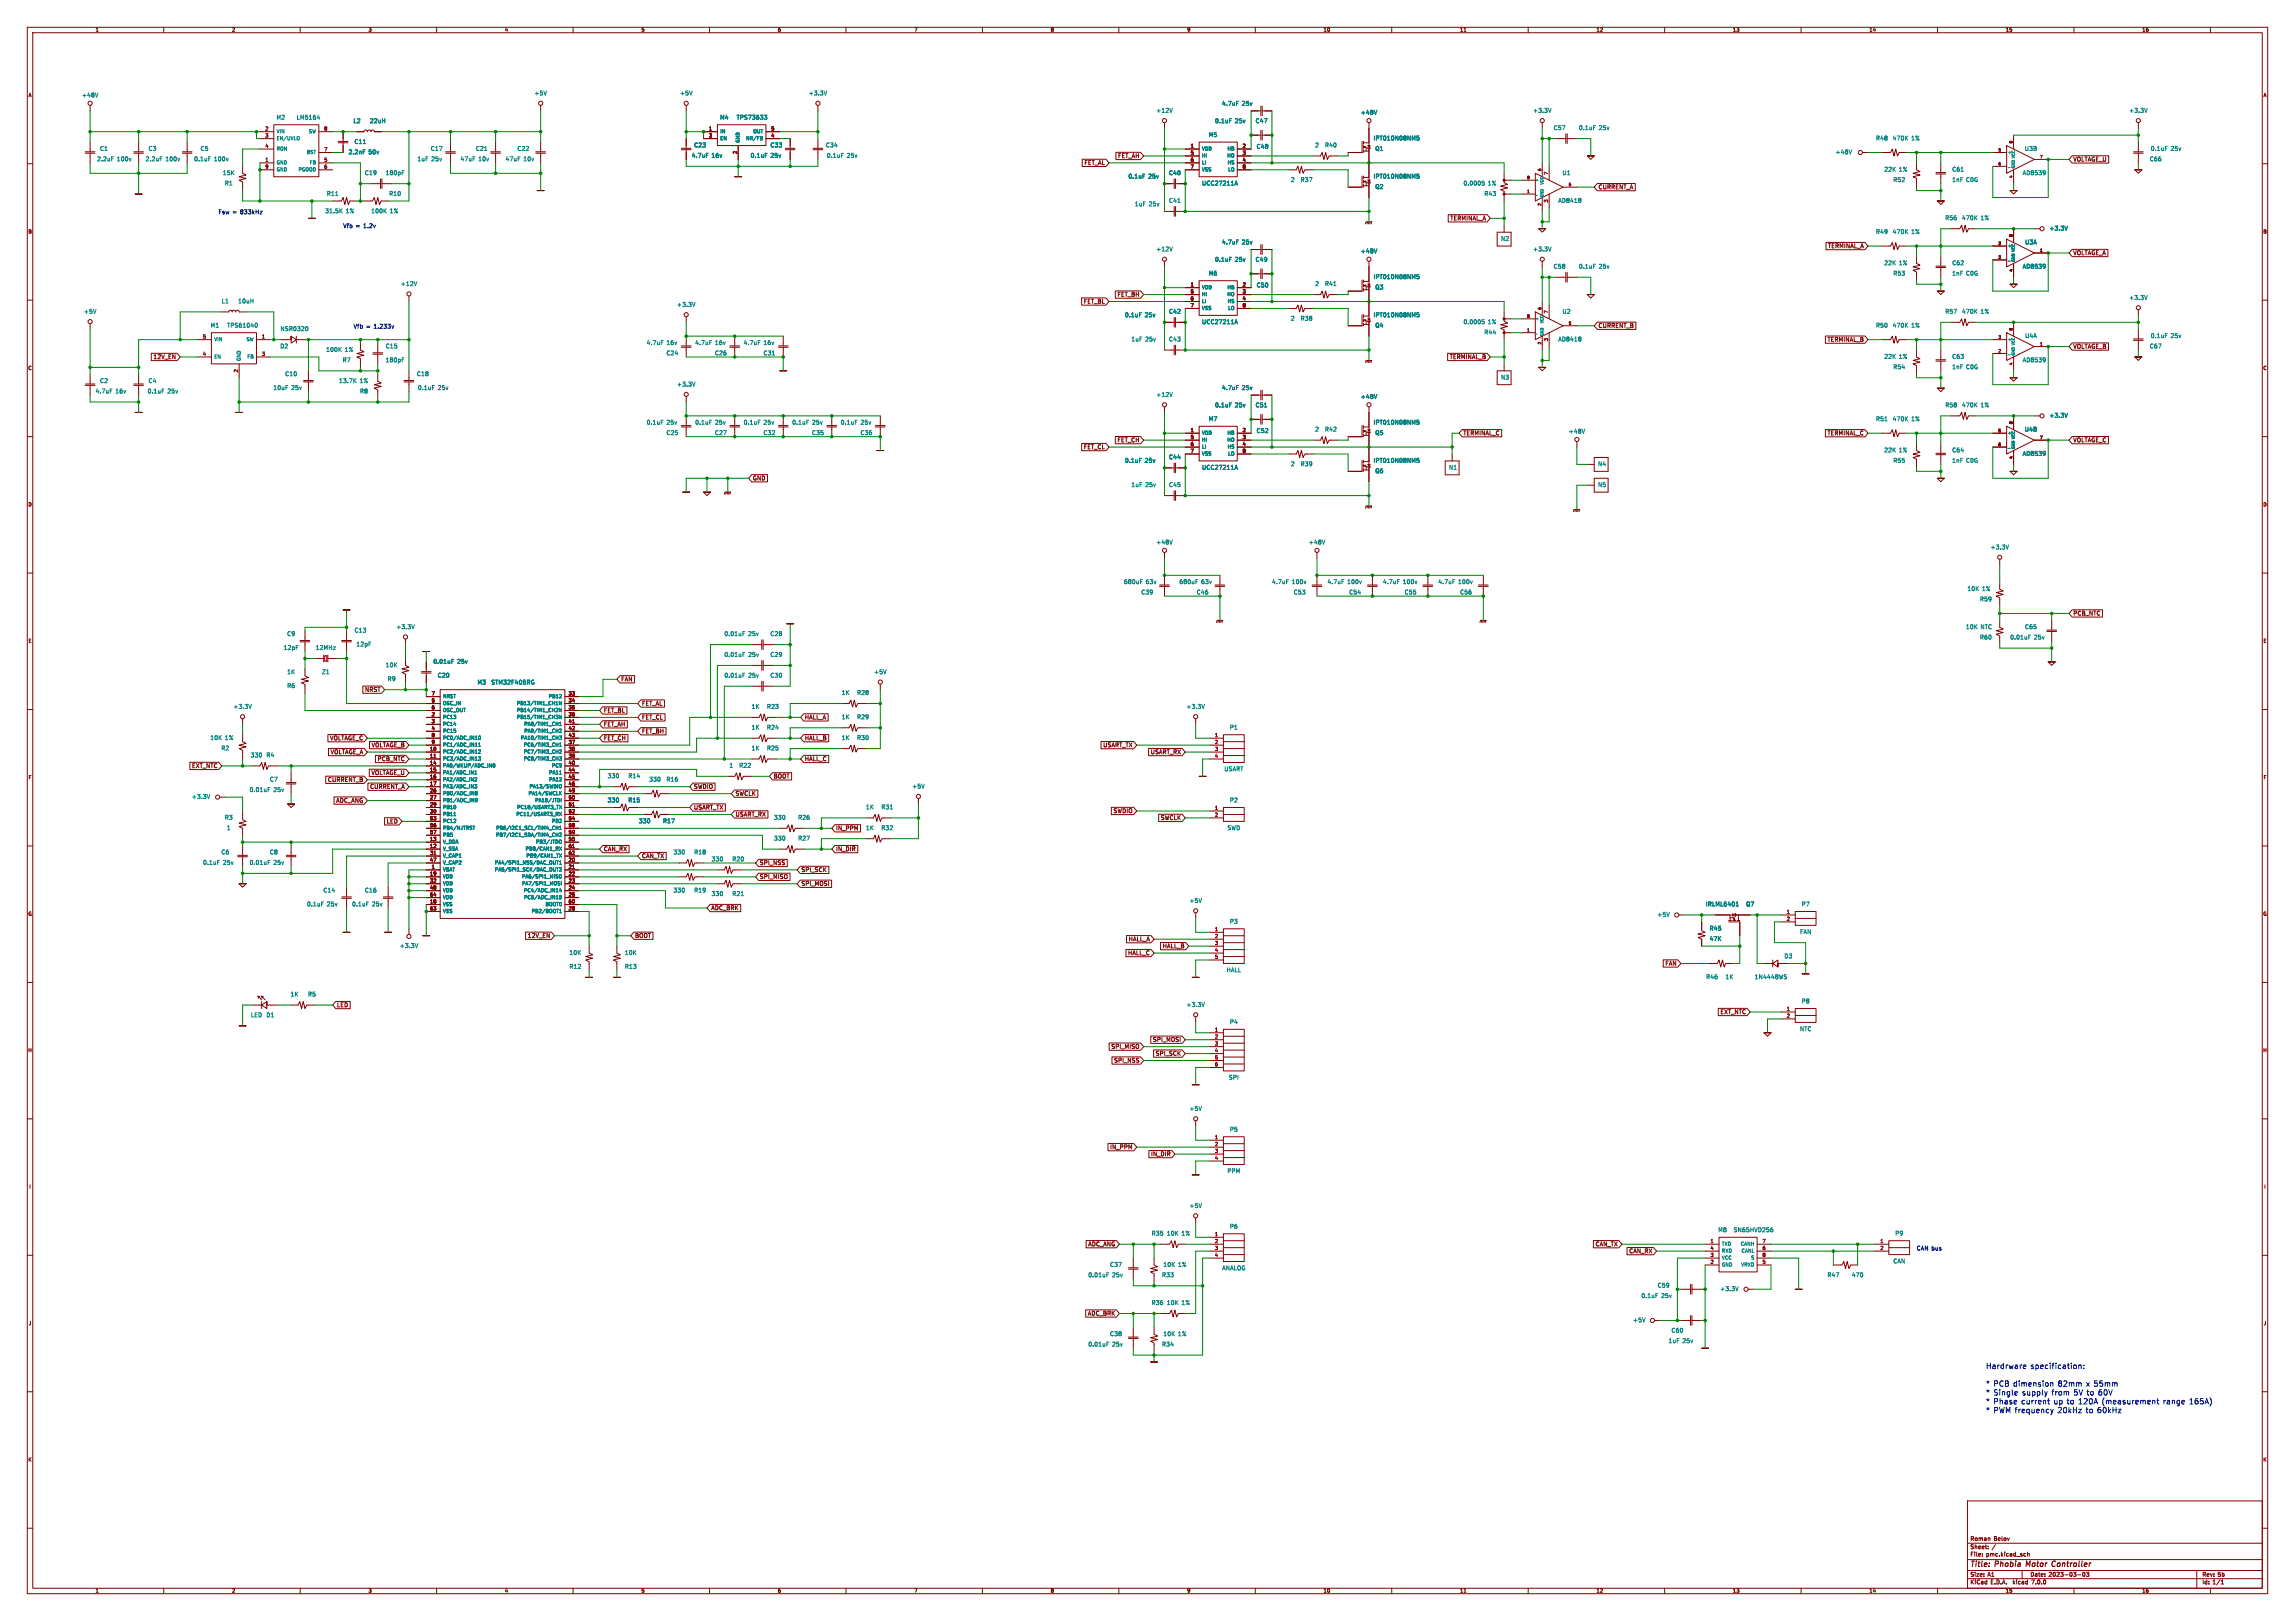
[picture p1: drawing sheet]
<svg xmlns="http://www.w3.org/2000/svg" width="841mm" height="594mm" viewBox="0 0 841 594" stroke-linecap="round" stroke-linejoin="round" font-family="sans-serif">
<defs><g id="words">
<g font-size="2.8" fill="#0000c2">
<text x="727.7" y="502">Hardrware</text>
<text x="744.3" y="502">specification:</text>
<text x="727.7" y="508.4">*</text>
<text x="730.8" y="508.4">PCB dimension</text>
<text x="755.1" y="508.4">82mm</text>
<text x="765.8" y="508.4">x 55mm</text>
<text x="727.7" y="511.7">*</text>
<text x="727.7" y="514.9">*</text>
<text x="730.8" y="511.7">Single</text>
<text x="730.8" y="514.9">Phase</text>
<text x="741.3" y="514.9">current</text>
<text x="741.6" y="511.7">supply</text>
<text x="752.8" y="511.7">from</text>
<text x="753.5" y="514.9">up to 120A</text>
<text x="761.2" y="511.7">5V to 60V</text>
<text x="772.2" y="514.9">(measurement</text>
<text x="795" y="514.9">range</text>
<text x="805" y="514.9">165A)</text>
<text x="727.7" y="518.2">*</text>
<text x="730.8" y="518.2">PWM frequency</text>
<text x="755" y="518.2">20kHz</text>
<text x="765.7" y="518.2">to 60kHz</text>
</g>
<g font-size="2.8" fill="#840000">
<text x="722" y="574.8">Title:</text>
<text x="731.1" y="574.8">Phobia</text>
<text x="743.1" y="574.8">Motor</text>
<text x="753.2" y="574.8">Controller</text>
</g>
<g font-size="2.1" fill="#008484">
<text x="29.9" y="36">+48V</text>
<text x="195.8" y="35.2">+5V</text>
<text x="249.1" y="35.2">+5V</text>
<text x="296.3" y="35.2">+3.3V</text>
<text x="423.6" y="41.6">+12V</text>
<text x="447.7" y="39.1">4.7uF</text>
<text x="455" y="39.1">25v</text>
<text x="561.7" y="41.6">+3.3V</text>
<text x="780.1" y="41.6">+3.3V</text>
<text x="101.2" y="44.1">M2</text>
<text x="108.6" y="44.1">LM5164</text>
<text x="129.4" y="45.4">L2</text>
<text x="135.5" y="45.4">22uH</text>
<text x="263.8" y="44.1">M4</text>
<text x="269.9" y="44.1">TPS73633</text>
<text x="445.2" y="45.4">0.1uF</text>
<text x="452.5" y="45.4">25v</text>
<text x="460" y="45.4">C47</text>
<text x="498.6" y="42.3">+48V</text>
<text x="569.2" y="47.9">C57</text>
<text x="578.5" y="47.9">0.1uF</text>
<text x="585.8" y="47.9">25v</text>
<text x="129.8" y="53">C11</text>
<text x="442.9" y="50.5">M5</text>
<text x="503.2" y="51.8">IPT010N08NM5</text>
<text x="687.4" y="51.8">R48</text>
<text x="693.5" y="51.8">470K</text>
<text x="700.3" y="51.8">1%</text>
<text x="35.5" y="59.4">2.2uF</text>
<text x="36.6" y="55.6">C1</text>
<text x="42.8" y="59.4">100v</text>
<text x="53.3" y="59.4">2.2uF</text>
<text x="54.4" y="55.6">C3</text>
<text x="60.6" y="59.4">100v</text>
<text x="71.1" y="59.4">0.1uF</text>
<text x="73.4" y="55.6">C5</text>
<text x="78.4" y="59.4">100v</text>
<text x="127.7" y="56.8">2.2nF</text>
<text x="135" y="56.8">50v</text>
<text x="152.9" y="59.4">1uF 25v</text>
<text x="157.8" y="55.6">C17</text>
<text x="168.7" y="59.4">47uF</text>
<text x="174.3" y="55.6">C21</text>
<text x="175.2" y="59.4">10v</text>
<text x="185.2" y="59.4">47uF</text>
<text x="189.5" y="55.6">C22</text>
<text x="191.8" y="59.4">10v</text>
<text x="253.4" y="58.1">4.7uF</text>
<text x="254.3" y="54.3">C23</text>
<text x="260.7" y="58.1">16v</text>
<text x="275" y="58.1">0.1uF</text>
<text x="282.2" y="54.3">C33</text>
<text x="282.3" y="58.1">25v</text>
<text x="302.5" y="54.3">C34</text>
<text x="302.9" y="58.1">0.1uF</text>
<text x="310.2" y="58.1">25v</text>
<text x="460.4" y="54.8">C48</text>
<text x="481.8" y="54.3">2</text>
<text x="485.4" y="54.3">R40</text>
<text x="503.9" y="55.6">Q1</text>
<text x="672.6" y="56.8">+48V</text>
<text x="741.9" y="55.6">U3B</text>
<text x="787.7" y="59.4">C66</text>
<text x="788.1" y="55.6">0.1uF</text>
<text x="795.4" y="55.6">25v</text>
<text x="81.6" y="64.5">15K</text>
<text x="133.6" y="64.5">C19</text>
<text x="141.2" y="64.5">180pF</text>
<text x="413.4" y="65.7">0.1uF</text>
<text x="420.7" y="65.7">25v</text>
<text x="428.3" y="64.5">C40</text>
<text x="503.2" y="65.7">IPT010N08NM5</text>
<text x="572.5" y="64.5">U1</text>
<text x="690.4" y="63.2">22K</text>
<text x="695.8" y="63.2">1%</text>
<text x="715.3" y="63.2">C61</text>
<text x="741.1" y="64.5">AD8539</text>
<text x="82.3" y="68.3">R1</text>
<text x="440.4" y="68.3">UCC27211A</text>
<text x="472.9" y="67">2</text>
<text x="476.5" y="67">R37</text>
<text x="503.9" y="69.5">Q2</text>
<text x="536.2" y="68.3">0.0005</text>
<text x="545.2" y="68.3">1%</text>
<text x="693.7" y="67">R52</text>
<text x="715.3" y="67">1nF C0G</text>
<text x="119.7" y="72.1">R11</text>
<text x="142.5" y="72.1">R10</text>
<text x="415.8" y="75.9">1uF 25v</text>
<text x="428.3" y="74.6">C41</text>
<text x="543.8" y="72.1">R43</text>
<text x="571" y="74.6">AD8418</text>
<text x="119.1" y="78.4">31.5K</text>
<text x="126.7" y="78.4">1%</text>
<text x="135.9" y="78.4">100K</text>
<text x="142.8" y="78.4">1%</text>
<text x="712.8" y="81">R56</text>
<text x="718.9" y="81">470K</text>
<text x="725.7" y="81">1%</text>
<text x="447.7" y="89.9">4.7uF</text>
<text x="455" y="89.9">25v</text>
<text x="550" y="88.6">N2</text>
<text x="687.4" y="86">R49</text>
<text x="693.5" y="86">470K</text>
<text x="700.3" y="86">1%</text>
<text x="742" y="89.9">U3A</text>
<text x="750.9" y="84.8">+3.3V</text>
<text x="423.6" y="92.4">+12V</text>
<text x="498.6" y="93.1">+48V</text>
<text x="561.7" y="92.4">+3.3V</text>
<text x="442.9" y="101.3">M6</text>
<text x="445.2" y="96.2">0.1uF</text>
<text x="452.5" y="96.2">25v</text>
<text x="460" y="96.2">C49</text>
<text x="569.2" y="98.7">C58</text>
<text x="578.5" y="98.7">0.1uF</text>
<text x="585.8" y="98.7">25v</text>
<text x="690.4" y="97.5">22K</text>
<text x="693.7" y="101.3">R53</text>
<text x="695.8" y="97.5">1%</text>
<text x="715.3" y="101.3">1nF C0G</text>
<text x="715.3" y="97.5">C62</text>
<text x="741.1" y="98.7">AD8539</text>
<text x="146.8" y="105.1">+12V</text>
<text x="460.4" y="105.6">C50</text>
<text x="481.8" y="105.1">2</text>
<text x="485.4" y="105.1">R41</text>
<text x="503.2" y="102.6">IPT010N08NM5</text>
<text x="503.9" y="106.4">Q3</text>
<text x="81.2" y="111.4">L1</text>
<text x="87.2" y="111.4">10uH</text>
<text x="248" y="112.7">+3.3V</text>
<text x="780.1" y="110.2">+3.3V</text>
<text x="30.7" y="115.3">+5V</text>
<text x="412.1" y="116.5">0.1uF</text>
<text x="419.5" y="116.5">25v</text>
<text x="428.3" y="115.3">C42</text>
<text x="440.4" y="119.1">UCC27211A</text>
<text x="472.9" y="117.8">2</text>
<text x="476.5" y="117.8">R38</text>
<text x="503.2" y="116.5">IPT010N08NM5</text>
<text x="536.2" y="119.1">0.0005</text>
<text x="545.2" y="119.1">1%</text>
<text x="572.5" y="115.3">U2</text>
<text x="712.8" y="115.3">R57</text>
<text x="718.9" y="115.3">470K</text>
<text x="725.7" y="115.3">1%</text>
<text x="77.1" y="120.3">M1</text>
<text x="83.2" y="120.3">TPS61040</text>
<text x="102.7" y="121.6">NSR0320</text>
<text x="414.5" y="125.4">1uF 25v</text>
<text x="428.3" y="125.4">C43</text>
<text x="503.9" y="120.3">Q4</text>
<text x="543.8" y="122.9">R44</text>
<text x="571" y="125.4">AD8418</text>
<text x="687.4" y="120.3">R50</text>
<text x="693.5" y="120.3">470K</text>
<text x="700.3" y="120.3">1%</text>
<text x="742" y="124.1">U4A</text>
<text x="788.1" y="124.1">0.1uF</text>
<text x="795.4" y="124.1">25v</text>
<text x="102.6" y="128">D2</text>
<text x="119.4" y="129.2">100K</text>
<text x="126.3" y="129.2">1%</text>
<text x="141.3" y="128">C15</text>
<text x="236.9" y="126.7">4.7uF</text>
<text x="244.1" y="130.5">C24</text>
<text x="244.2" y="126.7">16v</text>
<text x="254.7" y="126.7">4.7uF</text>
<text x="261.9" y="130.5">C26</text>
<text x="262" y="126.7">16v</text>
<text x="272.4" y="126.7">4.7uF</text>
<text x="279.7" y="130.5">C31</text>
<text x="279.8" y="126.7">16v</text>
<text x="690.4" y="131.8">22K</text>
<text x="695.8" y="131.8">1%</text>
<text x="715.3" y="131.8">C63</text>
<text x="787.7" y="128">C67</text>
<text x="125.5" y="133">R7</text>
<text x="141.2" y="133">180pF</text>
<text x="693.7" y="135.6">R54</text>
<text x="715.3" y="135.6">1nF C0G</text>
<text x="741.1" y="133">AD8539</text>
<text x="36.6" y="140.7">C2</text>
<text x="54.4" y="140.7">C4</text>
<text x="100.1" y="143.2">10uF</text>
<text x="104.4" y="138.1">C10</text>
<text x="106.7" y="143.2">25v</text>
<text x="124.1" y="140.7">13.7K</text>
<text x="131.7" y="140.7">1%</text>
<text x="152.7" y="138.1">C18</text>
<text x="153.1" y="143.2">0.1uF</text>
<text x="160.4" y="143.2">25v</text>
<text x="248" y="141.9">+3.3V</text>
<text x="447.7" y="143.2">4.7uF</text>
<text x="455" y="143.2">25v</text>
<text x="550" y="139.4">N3</text>
<text x="35" y="144.5">4.7uF</text>
<text x="42.3" y="144.5">16v</text>
<text x="54" y="144.5">0.1uF</text>
<text x="61.3" y="144.5">25v</text>
<text x="131.8" y="144.5">R8</text>
<text x="423.6" y="145.7">+12V</text>
<text x="445.2" y="149.5">0.1uF</text>
<text x="452.5" y="149.5">25v</text>
<text x="460" y="149.5">C51</text>
<text x="498.6" y="146.5">+48V</text>
<text x="712.8" y="149.5">R58</text>
<text x="718.9" y="149.5">470K</text>
<text x="725.7" y="149.5">1%</text>
<text x="236.9" y="155.9">0.1uF</text>
<text x="244.2" y="155.9">25v</text>
<text x="254.7" y="155.9">0.1uF</text>
<text x="262" y="155.9">25v</text>
<text x="272.4" y="155.9">0.1uF</text>
<text x="279.8" y="155.9">25v</text>
<text x="290.2" y="155.9">0.1uF</text>
<text x="297.5" y="155.9">25v</text>
<text x="308" y="155.9">0.1uF</text>
<text x="315.3" y="155.9">25v</text>
<text x="442.9" y="154.6">M7</text>
<text x="503.2" y="155.9">IPT010N08NM5</text>
<text x="687.4" y="154.6">R51</text>
<text x="693.5" y="154.6">470K</text>
<text x="700.3" y="154.6">1%</text>
<text x="750.9" y="153.4">+3.3V</text>
<text x="244.1" y="159.7">C25</text>
<text x="261.9" y="159.7">C27</text>
<text x="279.7" y="159.7">C32</text>
<text x="297.5" y="159.7">C35</text>
<text x="315.2" y="159.7">C36</text>
<text x="460.4" y="158.9">C52</text>
<text x="481.8" y="158.4">2</text>
<text x="485.4" y="158.4">R42</text>
<text x="503.9" y="159.7">Q5</text>
<text x="574.8" y="159.2">+48V</text>
<text x="741.9" y="158.4">U4B</text>
<text x="690.4" y="166.1">22K</text>
<text x="695.8" y="166.1">1%</text>
<text x="715.3" y="166.1">C64</text>
<text x="741.1" y="167.3">AD8539</text>
<text x="412.1" y="169.9">0.1uF</text>
<text x="419.5" y="169.9">25v</text>
<text x="428.3" y="168.6">C44</text>
<text x="440.4" y="172.4">UCC27211A</text>
<text x="472.9" y="171.1">2</text>
<text x="476.5" y="171.1">R39</text>
<text x="503.2" y="169.9">IPT010N08NM5</text>
<text x="503.9" y="173.7">Q6</text>
<text x="530.9" y="172.4">N1</text>
<text x="585.5" y="171.1">N4</text>
<text x="693.7" y="169.9">R55</text>
<text x="715.3" y="169.9">1nF C0G</text>
<text x="414.5" y="178.8">1uF 25v</text>
<text x="428.3" y="178.8">C45</text>
<text x="585.5" y="178.8">N5</text>
<text x="423.6" y="199.8">+48V</text>
<text x="479.5" y="199.8">+48V</text>
<text x="729.3" y="201.6">+3.3V</text>
<text x="411.8" y="214.3">680uF</text>
<text x="419.8" y="214.3">63v</text>
<text x="432.1" y="214.3">680uF</text>
<text x="440.1" y="214.3">63v</text>
<text x="466" y="214.3">4.7uF</text>
<text x="473.3" y="214.3">100v</text>
<text x="486.3" y="214.3">4.7uF</text>
<text x="493.7" y="214.3">100v</text>
<text x="506.7" y="214.3">4.7uF</text>
<text x="514" y="214.3">100v</text>
<text x="527" y="214.3">4.7uF</text>
<text x="534.3" y="214.3">100v</text>
<text x="418.1" y="218.1">C39</text>
<text x="438.4" y="218.1">C46</text>
<text x="474" y="218.1">C53</text>
<text x="494.3" y="218.1">C54</text>
<text x="514.6" y="218.1">C55</text>
<text x="535" y="218.1">C56</text>
<text x="720.9" y="216.9">10K</text>
<text x="725.5" y="220.7">R59</text>
<text x="726.3" y="216.9">1%</text>
<text x="105.2" y="233.4">C9</text>
<text x="129.8" y="232.1">C13</text>
<text x="145.1" y="230.8">+3.3V</text>
<text x="265.4" y="233.4">0.01uF</text>
<text x="274.1" y="233.4">25v</text>
<text x="282.2" y="233.4">C28</text>
<text x="720.3" y="230.8">10K</text>
<text x="725.7" y="230.8">NTC</text>
<text x="742" y="230.8">C65</text>
<text x="103.8" y="238.4">12pF</text>
<text x="115.6" y="238.4">12MHz</text>
<text x="130.5" y="237.2">12pF</text>
<text x="725.5" y="234.6">R60</text>
<text x="736.5" y="234.6">0.01uF</text>
<text x="745.3" y="234.6">25v</text>
<text x="141.3" y="244.8">10K</text>
<text x="158.7" y="243.5">0.01uF</text>
<text x="167.4" y="243.5">25v</text>
<text x="265.4" y="241">0.01uF</text>
<text x="274.1" y="241">25v</text>
<text x="282.2" y="241">C29</text>
<text x="105.2" y="247.3">1K</text>
<text x="117.9" y="247.3">Z1</text>
<text x="142" y="249.9">R9</text>
<text x="160.3" y="248.6">C20</text>
<text x="174.9" y="251.1">M3</text>
<text x="179.9" y="251.1">STM32F405RG</text>
<text x="265.4" y="248.6">0.01uF</text>
<text x="274.1" y="248.6">25v</text>
<text x="282.2" y="248.6">C30</text>
<text x="320.2" y="247.3">+5V</text>
<text x="105.2" y="252.4">R6</text>
<text x="308.4" y="255">1K</text>
<text x="314" y="255">R28</text>
<text x="85.5" y="260">+3.3V</text>
<text x="275.3" y="260">1K</text>
<text x="281" y="260">R23</text>
<text x="308.4" y="263.8">1K</text>
<text x="314" y="263.8">R29</text>
<text x="434.7" y="260">+3.3V</text>
<text x="275.3" y="267.7">1K</text>
<text x="281" y="267.7">R24</text>
<text x="450.6" y="267.7">P1</text>
<text x="77" y="271.5">10K</text>
<text x="81" y="275.3">R2</text>
<text x="82.4" y="271.5">1%</text>
<text x="275.3" y="275.3">1K</text>
<text x="281" y="275.3">R25</text>
<text x="308.4" y="271.5">1K</text>
<text x="314" y="271.5">R30</text>
<text x="91.8" y="277.8">330</text>
<text x="97.5" y="277.8">R4</text>
<text x="267.2" y="281.6">1</text>
<text x="270.8" y="281.6">R22</text>
<text x="98.8" y="286.7">C7</text>
<text x="222.6" y="285.4">330</text>
<text x="230.2" y="285.4">R14</text>
<text x="237.8" y="286.7">330</text>
<text x="244.1" y="286.7">R16</text>
<text x="448.6" y="282.9">USART</text>
<text x="70.2" y="293.1">+3.3V</text>
<text x="91.4" y="290.5">0.01uF</text>
<text x="100.1" y="290.5">25v</text>
<text x="334.2" y="289.2">+5V</text>
<text x="222.6" y="294.3">330</text>
<text x="230.2" y="294.3">R15</text>
<text x="317.2" y="296.9">1K</text>
<text x="322.9" y="296.9">R31</text>
<text x="450.6" y="294.3">P2</text>
<text x="82.3" y="300.7">R3</text>
<text x="83.1" y="304.5">1</text>
<text x="234" y="301.9">330</text>
<text x="242.9" y="301.9">R17</text>
<text x="283.5" y="300.7">330</text>
<text x="292.4" y="300.7">R26</text>
<text x="317.2" y="304.5">1K</text>
<text x="322.9" y="304.5">R32</text>
<text x="449.7" y="304.5">SWD</text>
<text x="283.5" y="308.3">330</text>
<text x="292.4" y="308.3">R27</text>
<text x="74.3" y="317.2">0.1uF</text>
<text x="81" y="313.4">C6</text>
<text x="81.6" y="317.2">25v</text>
<text x="91.4" y="317.2">0.01uF</text>
<text x="98.8" y="313.4">C8</text>
<text x="100.1" y="317.2">25v</text>
<text x="246.7" y="313.4">330</text>
<text x="254.3" y="313.4">R18</text>
<text x="260.7" y="315.9">330</text>
<text x="268.3" y="315.9">R20</text>
<text x="118.4" y="327.3">C14</text>
<text x="133.6" y="327.3">C16</text>
<text x="246.7" y="327.3">330</text>
<text x="254.3" y="327.3">R19</text>
<text x="260.7" y="328.6">330</text>
<text x="268.3" y="328.6">R21</text>
<text x="112.4" y="332.4">0.1uF</text>
<text x="119.7" y="332.4">25v</text>
<text x="128.9" y="332.4">0.1uF</text>
<text x="136.2" y="332.4">25v</text>
<text x="435.8" y="331.2">+5V</text>
<text x="625" y="332.4">IRLML6401</text>
<text x="639.8" y="332.4">Q7</text>
<text x="660.1" y="332.4">P7</text>
<text x="450.6" y="338.8">P3</text>
<text x="607.2" y="336.2">+5V</text>
<text x="626.4" y="341.3">R45</text>
<text x="146.4" y="347.7">+3.3V</text>
<text x="626.4" y="345.1">47K</text>
<text x="659.5" y="342.6">FAN</text>
<text x="208.6" y="350.2">10K</text>
<text x="228.9" y="350.2">10K</text>
<text x="653.8" y="351.5">D3</text>
<text x="208.6" y="355.3">R12</text>
<text x="228.9" y="355.3">R13</text>
<text x="449.4" y="356.6">HALL</text>
<text x="625.1" y="359.1">R46</text>
<text x="632.2" y="359.1">1K</text>
<text x="642.9" y="359.1">1N4448WS</text>
<text x="106.4" y="365.4">1K</text>
<text x="112.8" y="365.4">R5</text>
<text x="434.7" y="369.3">+3.3V</text>
<text x="660.1" y="368">P8</text>
<text x="91.9" y="373.1">LED</text>
<text x="97.5" y="373.1">D1</text>
<text x="450.6" y="375.6">P4</text>
<text x="659.5" y="378.1">NTC</text>
<text x="450.2" y="395.9">SPI</text>
<text x="435.8" y="407.4">+5V</text>
<text x="450.6" y="415">P5</text>
<text x="449.7" y="430.2">PPM</text>
<text x="435.8" y="442.9">+5V</text>
<text x="421.9" y="453.1">R35</text>
<text x="427.5" y="453.1">10K</text>
<text x="432.9" y="453.1">1%</text>
<text x="450.6" y="450.5">P6</text>
<text x="629.6" y="451.8">M8</text>
<text x="635.2" y="451.8">SN65HVD256</text>
<text x="694.4" y="453.1">P9</text>
<text x="406.7" y="464.5">C37</text>
<text x="426.2" y="464.5">10K</text>
<text x="431.6" y="464.5">1%</text>
<text x="447.8" y="465.8">ANALOG</text>
<text x="693.7" y="463.2">CAN</text>
<text x="398.7" y="468.3">0.01uF</text>
<text x="407.5" y="468.3">25v</text>
<text x="425.7" y="468.3">R33</text>
<text x="607.3" y="472.1">C59</text>
<text x="630.3" y="473.4">+3.3V</text>
<text x="669.6" y="468.3">R47</text>
<text x="678.5" y="468.3">470</text>
<text x="421.9" y="478.5">R36</text>
<text x="427.5" y="478.5">10K</text>
<text x="432.9" y="478.5">1%</text>
<text x="601.4" y="475.9">0.1uF</text>
<text x="608.7" y="475.9">25v</text>
<text x="598.4" y="484.8">+5V</text>
<text x="406.7" y="489.9">C38</text>
<text x="426.2" y="489.9">10K</text>
<text x="431.6" y="489.9">1%</text>
<text x="612.4" y="488.6">C60</text>
<text x="398.7" y="493.7">0.01uF</text>
<text x="407.5" y="493.7">25v</text>
<text x="425.7" y="493.7">R34</text>
<text x="611.4" y="492.4">1uF 25v</text>
</g>
<g font-size="2.1" fill="#840000">
<text x="409.6" y="58.2">FET_AH</text>
<text x="759.7" y="59.5">VOLTAGE_U</text>
<text x="397.3" y="60.8">FET_AL</text>
<text x="585.7" y="69.6">CURRENT_A</text>
<text x="531.4" y="81.1">TERMINAL_A</text>
<text x="669.8" y="91.2">TERMINAL_A</text>
<text x="759.7" y="93.8">VOLTAGE_A</text>
<text x="397" y="111.6">FET_BL</text>
<text x="409.4" y="109">FET_BH</text>
<text x="585.7" y="120.4">CURRENT_B</text>
<text x="669.6" y="125.5">TERMINAL_B</text>
<text x="56.1" y="131.9">12V_EN</text>
<text x="531.1" y="131.9">TERMINAL_B</text>
<text x="759.7" y="128.1">VOLTAGE_B</text>
<text x="536.2" y="159.8">TERMINAL_C</text>
<text x="669.6" y="159.8">TERMINAL_C</text>
<text x="397" y="164.9">FET_CL</text>
<text x="409.4" y="162.4">FET_CH</text>
<text x="759.7" y="162.4">VOLTAGE_C</text>
<text x="275.8" y="176.3">GND</text>
<text x="759.7" y="225.9">PCB_NTC</text>
<text x="227.6" y="250">FAN</text>
<text x="133.6" y="253.8">NRST</text>
<text x="221.2" y="261.4">FET_BL</text>
<text x="235.2" y="258.9">FET_AL</text>
<text x="235.2" y="264">FET_CL</text>
<text x="294.9" y="264">HALL_A</text>
<text x="221.2" y="266.5">FET_AH</text>
<text x="235.2" y="269">FET_BH</text>
<text x="120.8" y="271.6">VOLTAGE_C</text>
<text x="136.1" y="274.1">VOLTAGE_B</text>
<text x="221.2" y="271.6">FET_CH</text>
<text x="294.9" y="271.6">HALL_B</text>
<text x="404.1" y="274.1">USART_TX</text>
<text x="70.2" y="281.7">EXT_NTC</text>
<text x="121" y="276.7">VOLTAGE_A</text>
<text x="138.2" y="279.2">PCB_NTC</text>
<text x="294.9" y="279.2">HALL_C</text>
<text x="421.6" y="276.7">USART_RX</text>
<text x="120" y="286.8">CURRENT_B</text>
<text x="136" y="284.3">VOLTAGE_U</text>
<text x="283.5" y="285.5">BOOT</text>
<text x="135.5" y="289.4">CURRENT_A</text>
<text x="254.3" y="289.4">SWDIO</text>
<text x="269.5" y="291.9">SWCLK</text>
<text x="123.1" y="294.4">ADC_ANG</text>
<text x="254.3" y="297">USART_TX</text>
<text x="269.5" y="299.5">USART_RX</text>
<text x="407.9" y="298.2">SWDIO</text>
<text x="141.6" y="302.1">LED</text>
<text x="306.3" y="304.6">IN_PPM</text>
<text x="425.3" y="300.8">SWCLK</text>
<text x="221.2" y="312.2">CAN_RX</text>
<text x="235.2" y="314.8">CAN_TX</text>
<text x="278.4" y="317.3">SPI_NSS</text>
<text x="306.3" y="312.2">IN_DIR</text>
<text x="278.4" y="322.4">SPI_MISO</text>
<text x="293.6" y="319.8">SPI_SCK</text>
<text x="293.6" y="324.9">SPI_MOSI</text>
<text x="260.6" y="333.8">ADC_BRK</text>
<text x="193.3" y="344">12V_EN</text>
<text x="232.7" y="344">BOOT</text>
<text x="413.5" y="345.2">HALL_A</text>
<text x="426" y="347.8">HALL_B</text>
<text x="413.3" y="350.3">HALL_C</text>
<text x="610.1" y="354.1">FAN</text>
<text x="123.4" y="369.4">LED</text>
<text x="630.3" y="371.9">EXT_NTC</text>
<text x="422.4" y="382.1">SPI_MOSI</text>
<text x="407.1" y="384.6">SPI_MISO</text>
<text x="408.1" y="389.7">SPI_NSS</text>
<text x="423.4" y="387.1">SPI_SCK</text>
<text x="406.7" y="421.4">IN_PPM</text>
<text x="421.7" y="424">IN_DIR</text>
<text x="398.7" y="457">ADC_ANG</text>
<text x="584.6" y="457">CAN_TX</text>
<text x="596.9" y="459.5">CAN_RX</text>
<text x="398.5" y="482.4">ADC_BRK</text>
<text x="722" y="567.9">Sheet:</text>
<text x="722" y="565.1">Roman</text>
<text x="729.9" y="567.9">/</text>
<text x="730.9" y="565.1">Belov</text>
<text x="722" y="570.6">File:</text>
<text x="727.8" y="570.6">pmc.kicad_sch</text>
<text x="722" y="580.8">KiCad</text>
<text x="722" y="578">Size:</text>
<text x="728.3" y="578">A1</text>
<text x="729.4" y="580.8">E.D.A.</text>
<text x="737.7" y="580.8">kicad</text>
<text x="744" y="578">Date:</text>
<text x="744.6" y="580.8">7.0.0</text>
<text x="750.7" y="578">2023-03-03</text>
<text x="807" y="578.2">Rev:</text>
<text x="807" y="580.8">Id: 1/1</text>
<text x="813" y="578.2">5b</text>
</g>
<g font-size="2.1" fill="#0000c2">
<text x="80" y="78.7">Fsw =</text>
<text x="88.8" y="78.7">833kHz</text>
<text x="125.7" y="83.8">Vfb</text>
<text x="130.7" y="83.8">=</text>
<text x="133.9" y="83.8">1.2v</text>
<text x="129.5" y="120.6">Vfb</text>
<text x="134.5" y="120.6">=</text>
<text x="137.7" y="120.6">1.233v</text>
<text x="702.3" y="458.5">CAN bus</text>
</g>
<g font-size="1.8" fill="#840000">
<text x="35" y="11.8">1</text>
<text x="85" y="11.8">2</text>
<text x="135" y="11.8">3</text>
<text x="185" y="11.8">4</text>
<text x="235" y="11.8">5</text>
<text x="285" y="11.8">6</text>
<text x="335" y="11.8">7</text>
<text x="385" y="11.8">8</text>
<text x="435" y="11.8">9</text>
<text x="485" y="11.8">10</text>
<text x="535" y="11.8">11</text>
<text x="585" y="11.8">12</text>
<text x="635" y="11.8">13</text>
<text x="685" y="11.8">14</text>
<text x="735" y="11.8">15</text>
<text x="785" y="11.8">16</text>
<text x="10.4" y="35.8">A</text>
<text x="829.4" y="35.8">A</text>
<text x="97.1" y="48">2</text>
<text x="97.1" y="50.5">3</text>
<text x="118.7" y="48">8</text>
<text x="259.7" y="48">1</text>
<text x="259.7" y="50.5">3</text>
<text x="282.5" y="50.5">4</text>
<text x="282.5" y="48">5</text>
<text x="97.1" y="59.4">1</text>
<text x="97.1" y="54.4">4</text>
<text x="118.7" y="59.4">5</text>
<text x="118.7" y="55.6">7</text>
<text x="270.3" y="56.5" transform="rotate(-90 270.3 56.5)">2</text>
<text x="436.2" y="54.4">1</text>
<text x="436.2" y="56.9">5</text>
<text x="436.2" y="59.4">6</text>
<text x="455.3" y="54.4">2</text>
<text x="455.3" y="56.9">3</text>
<text x="455.3" y="59.4">4</text>
<text x="97.1" y="62">9</text>
<text x="118.7" y="62">6</text>
<text x="436.2" y="62">7</text>
<text x="455.3" y="62">8</text>
<text x="567.4" y="64.2" transform="rotate(-90 567.4 64.2)">7</text>
<text x="567.4" y="74.3" transform="rotate(-90 567.4 74.3)">3</text>
<text x="10.3" y="85.8">B</text>
<text x="829.3" y="85.8">B</text>
<text x="436.2" y="105.2">1</text>
<text x="436.2" y="107.7">5</text>
<text x="455.3" y="105.2">2</text>
<text x="455.3" y="107.7">3</text>
<text x="436.2" y="110.2">6</text>
<text x="436.2" y="112.8">7</text>
<text x="455.3" y="110.2">4</text>
<text x="455.3" y="112.8">8</text>
<text x="567.4" y="115" transform="rotate(-90 567.4 115)">7</text>
<text x="74.3" y="124.2">5</text>
<text x="95.9" y="124.2">1</text>
<text x="567.4" y="125.1" transform="rotate(-90 567.4 125.1)">3</text>
<text x="74.3" y="130.6">4</text>
<text x="95.9" y="130.6">3</text>
<text x="10.3" y="135.8">C</text>
<text x="87.4" y="136.6" transform="rotate(-90 87.4 136.6)">2</text>
<text x="829.3" y="135.8">C</text>
<text x="436.2" y="158.5">1</text>
<text x="436.2" y="161">5</text>
<text x="455.3" y="158.5">2</text>
<text x="455.3" y="161">3</text>
<text x="436.2" y="163.6">6</text>
<text x="436.2" y="166.1">7</text>
<text x="455.3" y="163.6">4</text>
<text x="455.3" y="166.1">8</text>
<text x="10.3" y="185.8">D</text>
<text x="829.3" y="185.8">D</text>
<text x="10.4" y="235.8">E</text>
<text x="829.3" y="235.8">E</text>
<text x="158.1" y="257.6">5</text>
<text x="158.1" y="255">7</text>
<text x="208.3" y="255">33</text>
<text x="208.3" y="257.6">34</text>
<text x="158.1" y="262.6">2</text>
<text x="158.1" y="260.1">6</text>
<text x="208.3" y="260.1">35</text>
<text x="208.3" y="262.6">36</text>
<text x="158.1" y="265.2">3</text>
<text x="158.1" y="267.7">4</text>
<text x="208.3" y="265.2">41</text>
<text x="208.3" y="267.7">42</text>
<text x="157.5" y="275.3">10</text>
<text x="158.1" y="270.3">8</text>
<text x="158.1" y="272.8">9</text>
<text x="208.3" y="272.8">37</text>
<text x="208.3" y="275.3">38</text>
<text x="208.3" y="270.3">43</text>
<text x="445.1" y="270.3">1</text>
<text x="445.1" y="272.8">2</text>
<text x="445.1" y="275.3">3</text>
<text x="157.5" y="277.9">11</text>
<text x="157.5" y="280.4">14</text>
<text x="208.3" y="277.9">39</text>
<text x="208.3" y="280.4">40</text>
<text x="445.1" y="277.9">4</text>
<text x="10.4" y="285.8">F</text>
<text x="157.5" y="283">15</text>
<text x="157.5" y="285.5">16</text>
<text x="208.3" y="283">44</text>
<text x="208.3" y="285.5">45</text>
<text x="829.4" y="285.8">F</text>
<text x="157.5" y="288">17</text>
<text x="157.5" y="290.6">26</text>
<text x="157.5" y="293.1">27</text>
<text x="208.3" y="288">46</text>
<text x="208.3" y="290.6">49</text>
<text x="208.3" y="293.1">50</text>
<text x="157.5" y="295.7">29</text>
<text x="157.5" y="298.2">30</text>
<text x="208.3" y="295.7">51</text>
<text x="208.3" y="298.2">52</text>
<text x="445.1" y="296.9">1</text>
<text x="445.1" y="299.5">2</text>
<text x="157.5" y="300.7">53</text>
<text x="157.5" y="303.3">56</text>
<text x="157.5" y="305.8">57</text>
<text x="208.3" y="300.7">54</text>
<text x="208.3" y="303.3">58</text>
<text x="208.3" y="305.8">59</text>
<text x="157.5" y="310.9">12</text>
<text x="157.5" y="308.4">13</text>
<text x="208.3" y="308.4">55</text>
<text x="208.3" y="310.9">61</text>
<text x="157.5" y="313.4">31</text>
<text x="157.5" y="316">47</text>
<text x="208.3" y="316">20</text>
<text x="208.3" y="313.4">62</text>
<text x="157.5" y="321.1">19</text>
<text x="157.5" y="323.6">32</text>
<text x="158.1" y="318.5">1</text>
<text x="208.3" y="318.5">21</text>
<text x="208.3" y="321.1">22</text>
<text x="208.3" y="323.6">23</text>
<text x="157.5" y="326.1">48</text>
<text x="157.5" y="328.7">64</text>
<text x="208.3" y="326.1">24</text>
<text x="208.3" y="328.7">25</text>
<text x="10.3" y="335.8">G</text>
<text x="157.5" y="331.2">18</text>
<text x="157.5" y="333.8">63</text>
<text x="208.3" y="333.8">28</text>
<text x="208.3" y="331.2">60</text>
<text x="654.7" y="335">1</text>
<text x="829.3" y="335.8">G</text>
<text x="445.1" y="341.4">1</text>
<text x="654.7" y="337.6">2</text>
<text x="445.1" y="343.9">2</text>
<text x="445.1" y="346.5">3</text>
<text x="445.1" y="349">4</text>
<text x="445.1" y="351.5">5</text>
<text x="654.7" y="370.6">1</text>
<text x="654.7" y="373.1">2</text>
<text x="445.1" y="378.2">1</text>
<text x="445.1" y="380.7">2</text>
<text x="445.1" y="383.3">3</text>
<text x="10.3" y="385.8">H</text>
<text x="445.1" y="385.8">4</text>
<text x="445.1" y="388.4">5</text>
<text x="829.3" y="385.8">H</text>
<text x="445.1" y="390.9">6</text>
<text x="445.1" y="417.6">1</text>
<text x="445.1" y="420.1">2</text>
<text x="445.1" y="422.7">3</text>
<text x="445.1" y="425.2">4</text>
<text x="10.6" y="435.8">I</text>
<text x="829.6" y="435.8">I</text>
<text x="445.1" y="453.1">1</text>
<text x="445.1" y="455.7">2</text>
<text x="626.7" y="455.7">1</text>
<text x="645.8" y="455.7">7</text>
<text x="688.9" y="455.7">1</text>
<text x="445.1" y="458.2">3</text>
<text x="445.1" y="460.8">4</text>
<text x="626.7" y="460.8">3</text>
<text x="626.7" y="458.2">4</text>
<text x="645.8" y="458.2">6</text>
<text x="645.8" y="460.8">8</text>
<text x="688.9" y="458.2">2</text>
<text x="626.7" y="463.3">2</text>
<text x="645.8" y="463.3">5</text>
<text x="10.4" y="485.8">J</text>
<text x="829.4" y="485.8">J</text>
<text x="10.3" y="535.8">K</text>
<text x="829.3" y="535.8">K</text>
<text x="35" y="583.8">1</text>
<text x="85" y="583.8">2</text>
<text x="135" y="583.8">3</text>
<text x="185" y="583.8">4</text>
<text x="235" y="583.8">5</text>
<text x="285" y="583.8">6</text>
<text x="335" y="583.8">7</text>
<text x="385" y="583.8">8</text>
<text x="435" y="583.8">9</text>
<text x="485" y="583.8">10</text>
<text x="535" y="583.8">11</text>
<text x="585" y="583.8">12</text>
<text x="635" y="583.8">13</text>
<text x="685" y="583.8">14</text>
<text x="735" y="583.8">15</text>
<text x="785" y="583.8">16</text>
</g>
<g font-size="1.8" fill="#008484">
<text x="101.3" y="49.1">VIN</text>
<text x="101.3" y="51.6">EN/UVLO</text>
<text x="113" y="49.1">SW</text>
<text x="263.9" y="49.1">IN</text>
<text x="263.9" y="51.6">EN</text>
<text x="271.3" y="52.3" transform="rotate(-90 271.3 52.3)">GND</text>
<text x="273.2" y="51.6">NR/FB</text>
<text x="275.9" y="49.1">OUT</text>
<text x="101.3" y="55.4">RON</text>
<text x="112.2" y="56.7">BST</text>
<text x="440.4" y="55.4">VDD</text>
<text x="440.4" y="58">HI</text>
<text x="449.6" y="58">HO</text>
<text x="449.6" y="55.4">HB</text>
<text x="101.3" y="60.5">GND</text>
<text x="101.3" y="63.1">GND</text>
<text x="109.2" y="63.1">PGOOD</text>
<text x="113.3" y="60.5">FB</text>
<text x="440.4" y="60.5">LI</text>
<text x="440.4" y="63.1">VSS</text>
<text x="449.7" y="60.5">HS</text>
<text x="449.9" y="63.1">LO</text>
<text x="440.4" y="106.2">VDD</text>
<text x="449.6" y="106.2">HB</text>
<text x="440.4" y="108.8">HI</text>
<text x="440.4" y="111.3">LI</text>
<text x="440.4" y="113.9">VSS</text>
<text x="449.6" y="108.8">HO</text>
<text x="449.7" y="111.3">HS</text>
<text x="449.9" y="113.9">LO</text>
<text x="78.5" y="125.3">VIN</text>
<text x="90.2" y="125.3">SW</text>
<text x="78.5" y="131.6">EN</text>
<text x="90.5" y="131.6">FB</text>
<text x="88.5" y="132.3" transform="rotate(-90 88.5 132.3)">GND</text>
<text x="440.4" y="159.6">VDD</text>
<text x="449.6" y="159.6">HB</text>
<text x="440.4" y="162.1">HI</text>
<text x="440.4" y="164.7">LI</text>
<text x="440.4" y="167.2">VSS</text>
<text x="449.6" y="162.1">HO</text>
<text x="449.7" y="164.7">HS</text>
<text x="449.9" y="167.2">LO</text>
<text x="162.3" y="256.1">NRST</text>
<text x="200.9" y="256.1">PB12</text>
<text x="162.3" y="263.7">PC13</text>
<text x="162.3" y="258.6">OSC_IN</text>
<text x="162.3" y="261.2">OSC_OUT</text>
<text x="189.2" y="258.6">PB13/TIM1_CH1N</text>
<text x="189.2" y="261.2">PB14/TIM1_CH2N</text>
<text x="189.2" y="263.7">PB15/TIM1_CH3N</text>
<text x="162.3" y="266.3">PC14</text>
<text x="162.3" y="268.8">PC15</text>
<text x="192" y="266.3">PA8/TIM1_CH1</text>
<text x="192" y="268.8">PA9/TIM1_CH2</text>
<text x="162.3" y="271.3">PC0/ADC_IN10</text>
<text x="162.3" y="273.9">PC1/ADC_IN11</text>
<text x="190.7" y="271.3">PA10/TIM1_CH3</text>
<text x="191.8" y="273.9">PC6/TIM3_CH1</text>
<text x="162.3" y="276.4">PC2/ADC_IN12</text>
<text x="162.3" y="279">PC3/ADC_IN13</text>
<text x="162.3" y="281.5">PA0/WKUP/ADC_IN0</text>
<text x="191.8" y="276.4">PC7/TIM3_CH2</text>
<text x="191.8" y="279">PC8/TIM3_CH3</text>
<text x="202.1" y="281.5">PC9</text>
<text x="162.3" y="284">PA1/ADC_IN1</text>
<text x="162.3" y="286.6">PA2/ADC_IN2</text>
<text x="201.1" y="284">PA11</text>
<text x="201.1" y="286.6">PA12</text>
<text x="162.3" y="289.1">PA3/ADC_IN3</text>
<text x="162.3" y="291.7">PB0/ADC_IN8</text>
<text x="193.5" y="291.7">PA14/SWCLK</text>
<text x="193.9" y="289.1">PA13/SWDIO</text>
<text x="162.3" y="294.2">PB1/ADC_IN9</text>
<text x="162.3" y="296.7">PB10</text>
<text x="162.3" y="299.3">PB11</text>
<text x="189.1" y="299.3">PC11/USART3_RX</text>
<text x="189.4" y="296.7">PC10/USART3_TX</text>
<text x="195.9" y="294.2">PA15/JTDI</text>
<text x="162.3" y="301.8">PC12</text>
<text x="162.3" y="304.4">PB4/NJTRST</text>
<text x="181.7" y="304.4">PB6/I2C1_SCL/TIM4_CH1</text>
<text x="202.1" y="301.8">PD2</text>
<text x="162.3" y="312">V_SSA</text>
<text x="162.3" y="309.4">V_DDA</text>
<text x="162.3" y="306.9">PB5</text>
<text x="181.6" y="306.9">PB7/I2C1_SDA/TIM4_CH2</text>
<text x="192.4" y="312">PB8/CAN1_RX</text>
<text x="196.3" y="309.4">PB3/JTDO</text>
<text x="162.3" y="314.5">V_CAP1</text>
<text x="162.3" y="317.1">V_CAP2</text>
<text x="181.2" y="317.1">PA4/SPI1_NSS/DAC_OUT1</text>
<text x="192.7" y="314.5">PB9/CAN1_TX</text>
<text x="162.3" y="319.6">VBAT</text>
<text x="162.3" y="322.1">VDD</text>
<text x="181.2" y="319.6">PA5/SPI1_SCK/DAC_OUT2</text>
<text x="191.1" y="322.1">PA6/SPI1_MISO</text>
<text x="162.3" y="324.7">VDD</text>
<text x="162.3" y="327.2">VDD</text>
<text x="162.3" y="329.8">VDD</text>
<text x="191.1" y="324.7">PA7/SPI1_MOSI</text>
<text x="191.8" y="327.2">PC4/ADC_IN14</text>
<text x="191.8" y="329.8">PC5/ADC_IN15</text>
<text x="162.3" y="332.3">VSS</text>
<text x="162.3" y="334.8">VSS</text>
<text x="194.7" y="334.8">PB2/BOOT1</text>
<text x="199.8" y="332.3">BOOT0</text>
<text x="630.9" y="456.8">TXD</text>
<text x="630.9" y="461.8">VCC</text>
<text x="630.9" y="459.3">RXD</text>
<text x="637.7" y="456.8">CANH</text>
<text x="638" y="459.3">CANL</text>
<text x="641.5" y="461.8">S</text>
<text x="630.9" y="464.4">GND</text>
<text x="637.9" y="464.4">VRXD</text>
</g>
<g font-size="1.4" fill="#840000">
<text x="737.6" y="52.6" transform="rotate(-90 737.6 52.6)">8</text>
<text x="732.2" y="55.6">5</text>
<text x="747.5" y="58.2">7</text>
<text x="559.5" y="65.8">8</text>
<text x="564.9" y="62.8" transform="rotate(-90 564.9 62.8)">6</text>
<text x="732.2" y="60.7">6</text>
<text x="737.6" y="65.3" transform="rotate(-90 737.6 65.3)">4</text>
<text x="559.5" y="70.9">1</text>
<text x="574.7" y="68.3">5</text>
<text x="564.9" y="75.5" transform="rotate(-90 564.9 75.5)">2</text>
<text x="732.2" y="89.9">3</text>
<text x="737.6" y="86.9" transform="rotate(-90 737.6 86.9)">8</text>
<text x="732.2" y="95">2</text>
<text x="747.5" y="92.5">1</text>
<text x="737.6" y="99.6" transform="rotate(-90 737.6 99.6)">4</text>
<text x="564.9" y="113.6" transform="rotate(-90 564.9 113.6)">6</text>
<text x="559.5" y="116.6">8</text>
<text x="574.7" y="119.1">5</text>
<text x="559.5" y="121.7">1</text>
<text x="732.2" y="124.2">3</text>
<text x="737.6" y="121.2" transform="rotate(-90 737.6 121.2)">8</text>
<text x="564.9" y="126.3" transform="rotate(-90 564.9 126.3)">2</text>
<text x="732.2" y="129.3">2</text>
<text x="747.5" y="126.7">1</text>
<text x="737.6" y="133.9" transform="rotate(-90 737.6 133.9)">4</text>
<text x="737.6" y="155.5" transform="rotate(-90 737.6 155.5)">8</text>
<text x="732.2" y="158.5">5</text>
<text x="747.5" y="161">7</text>
<text x="732.2" y="163.6">6</text>
<text x="737.6" y="168.2" transform="rotate(-90 737.6 168.2)">4</text>
</g>
<g font-size="1.4" fill="#008484">
<text x="735.8" y="56.6">+</text>
<text x="735.8" y="61.7">_</text>
<text x="738.6" y="61.7" transform="rotate(-90 738.6 61.7)">GND VCC</text>
<text x="562.6" y="71.8">_</text>
<text x="562.6" y="66.7">+</text>
<text x="565.8" y="67.9" transform="rotate(-90 565.8 67.9)">VCC</text>
<text x="565.8" y="72.4" transform="rotate(-90 565.8 72.4)">GND</text>
<text x="735.8" y="95.9">_</text>
<text x="735.8" y="90.9">+</text>
<text x="738.6" y="96" transform="rotate(-90 738.6 96)">GND VCC</text>
<text x="562.6" y="117.5">+</text>
<text x="565.8" y="118.7" transform="rotate(-90 565.8 118.7)">VCC</text>
<text x="562.6" y="122.6">_</text>
<text x="565.8" y="123.2" transform="rotate(-90 565.8 123.2)">GND</text>
<text x="735.8" y="125.2">+</text>
<text x="735.8" y="130.2">_</text>
<text x="738.6" y="130.3" transform="rotate(-90 738.6 130.3)">GND VCC</text>
<text x="735.8" y="159.4">+</text>
<text x="735.8" y="164.5">_</text>
<text x="738.6" y="164.6" transform="rotate(-90 738.6 164.6)">GND VCC</text>
</g>
</g></defs>
<g fill="none" stroke="#840000" stroke-width=".37">
<path d="M10 10h821v574h-821zM12 12h817v570h-817zM60 10v2M110 10v2M160 10v2M210 10v2M260 10v2M310 10v2M360 10v2M410 10v2M460 10v2M510 10v2"/>
<path d="M560 10v2M610 10v2M660 10v2M710 10v2M760 10v2M810 10v2M33 38.6v2M198.1 38.6v2M251.5 38.6v2M299.7 38.6v2M462 38.9v3.5M462.5 38.9v3.5"/>
<path d="M10 60h2M31.2 56.1h3.6M31.2 55.6h3.6M33 52.1v3.5M33 56.1v3.6M49 56.1h3.6M49 55.6h3.6M50.8 52.1v3.5M50.8 56.1v3.6M66.8 56.1h3.6M66.8 55.6h3.6M68.6 52.1v3.5"/>
<path d="M68.6 56.1v3.6M95.2 50.8h5.1M95.2 54.6h5.1M95.2 59.7h5.1M95.2 48.3h5.1M100.3 45.7h16.5v19.1h-16.5zM116.8 55.9h5.1M116.8 59.7h5.1M116.8 48.3h5.1M124 52.3h3.5M124 51.8h3.5M125.7 48.3v3.5"/>
<path d="M125.7 52.3v3.6M130.8 48.3h2.5l.2-.5 .5-.2 .4 .2 .2 .5 .2-.5 .5-.2 .4 .2 .2 .5 .2-.5 .4-.2 .5 .2 .2 .5h2.5M163.3 56.1h3.6M163.3 55.6h3.6M165.1 52.1v3.5M165.1 56.1v3.6M179.8 56.1h3.6M179.8 55.6h3.6M181.6 52.1v3.5M181.6 56.1v3.6M196.3 56.1h3.6M196.3 55.6h3.6"/>
<path d="M198.1 52.1v3.5M198.1 56.1v3.6M249.7 54.9h3.5M249.7 54.4h3.5M251.5 50.8v3.6M251.5 54.9v3.5M257.8 50.8h5.1M257.8 48.3h5.1M262.9 45.7h17.8v7.6h-17.8zM270.5 53.3v5.1M280.7 50.8h5M280.7 48.3h5"/>
<path d="M287.8 54.9h3.5M287.8 54.4h3.5M289.6 50.8v3.6M289.6 54.9v3.5M297.9 54.9h3.6M297.9 54.4h3.6M299.7 50.8v3.6M299.7 54.9v3.5M396.6 58.4h8.7l1.1 1.3-1.1 1.3h-8.7zM408.9 55.8h9.1l1.1 1.3-1.1 1.4h-9.1zM426.7 45v2M434.3 54.6h5.1"/>
<path d="M434.3 57.1h5.1M434.3 59.7h5.1M439.4 52.1h14v12.7h-14zM453.4 54.6h5.1M453.4 57.1h5.1M453.4 59.7h5.1M458.5 40.6h3.5M458.5 49.5h3.5M462 47.8v3.5M462.5 47.8v3.5M462.5 40.6h3.6M462.5 49.5h3.6"/>
<path d="M481.3 57.1h2.6l.6-1.2 .6 2.5 .7-2.5 .6 2.5 .6-1.3h3.2M499.1 51.8v4.1h-5.1M499.6 53.8h1v1.6M499.6 55.4h2M499.6 51.8v1M499.6 53.3v1.1M499.6 54.9v1M499.6 52.3h2M500.4 53.6l-.8 .2 .8 .3M501.1 53.3h1.1M501.6 53.3l.6 1.1h-1.1zM501.6 45v8.3"/>
<path d="M501.6 54.4v11.6M565.1 45v2M565.1 59.7v5.1M570.2 50.8h3.6M573.8 49v3.6M574.3 50.8h3.5M574.3 49v3.6M581.7 57.1l1.2 1.3 1.3-1.3M581.7 57.1h2.5zM682.5 55.9h2M689.6 55.9h3.2l.6-1.3 .7 2.5 .6-2.5 .6 2.5 .7-1.2h2.5M702.3 59.7v2.5l1.3 .7-2.6 .6 2.6 .6-2.6 .7 1.3 .6v3.2"/>
<path d="M711.2 59.7v3.5M730.2 55.9h5.1M735.3 53.3l10.2 5.1-10.2 5.1zM737.9 49.5v5.1M745.5 58.4h5.1M759.3 57.1h13.4v2.7h-13.4l-1.1-1.4zM781.8 56.1h3.6M781.8 55.6h3.6M783.6 45v2M783.6 52.1v3.5M783.6 56.1v3.6M829 60h2"/>
<path d="M49.5 71.1h2.6zM88.9 61v2.5l1.3 .6-2.6 .7 2.6 .6-2.6 .6 1.3 .7v3.1M95.2 62.2h5.1M116.8 62.2h5.1M121.9 73.7h3.2l.6-1.3 .7 2.5 .6-2.5 .6 2.5 .7-1.2h2.5M133.3 73.7h3.2l.7-1.3 .6 2.5 .6-2.5 .7 2.5 .6-1.2h2.5M135.9 67.3h3.5M139.4 65.5v3.6M140 67.3h3.5M140 65.5v3.6M196.8 69.8h2.6zM269.2 64.8h2.6z"/>
<path d="M426.7 77.5h3.6M426.7 67.3h3.6M430.3 65.5v3.6M430.3 75.7v3.5M430.8 65.5v3.6M430.8 75.7v3.5M430.8 77.5h3.5M430.8 67.3h3.5M434.3 62.2h5.1M453.4 62.2h5.1M472.4 62.2h2.6l.6-1.2 .6 2.5 .7-2.5 .6 2.5 .7-1.3h3.1M499.1 64.5v4.1h-5.1"/>
<path d="M499.6 66.5h1v1.6M499.6 68.1h2M499.6 64.5v1M499.6 66v1.1M499.6 67.6v1M499.6 65h2M500.4 66.3l-.8 .2 .8 .3M501.1 66h1.1M501.6 66l.6 1.1h-1.1zM501.6 67.1v5.3M530.7 78.7h14.3l1.1 1.3-1.1 1.3h-14.3zM551.2 66v.9l1.2 .7-2.5 .6 2.5 .6-2.5 .7 1.3 .6v3.6"/>
<path d="M551.2 71.1h2.5M551.2 66h2.5M551.2 63.5v2.5M557.5 71.1h5.1M557.5 66h5.1M562.6 63.5l10.2 5.1-10.2 5.1zM565.1 72.4v5.1M567.7 61v5M567.7 71.1v5.1M572.8 68.6h5M585.3 67.2h13.9v2.7h-13.9l-1.1-1.3zM709.4 63.8h3.6"/>
<path d="M709.4 63.2h3.6M709.9 73.7l1.3 1.2 1.3-1.2M709.9 73.7h2.6zM711.2 63.8v3.5M730.2 61h5.1M736.6 69.8l1.3 1.3 1.2-1.3M736.6 69.8h2.5zM737.9 62.2v5.1M782.3 62.2l1.3 1.3 1.3-1.3M782.3 62.2h2.6zM113 80h2.6zM426.7 95.8v2"/>
<path d="M458.5 91.4h3.5M462 89.7v3.5M462 98.6v3.5M462.5 91.4h3.6M462.5 89.7v3.5M462.5 98.6v3.5M500.4 82l.2-.7h2.1l-.3 .7M501.1 81.3l-.2 .7M501.6 81.3l-.2 .7M501.6 95.8v8.3M502.2 81.3l-.3 .7M548.6 85.1h5.1z"/>
<path d="M548.6 85.1v5.1zM548.6 90.2h5.1zM551.2 82.5v2.6M553.7 85.1v5.1zM563.9 83.8l1.2 1.3 1.3-1.3M563.9 83.8h2.5zM565.1 95.8v2M573.8 99.8v3.6M574.3 99.8v3.6M669.1 88.8h14.3l1.1 1.4-1.1 1.3h-14.3zM689.6 90.2h3.2l.6-1.3 .7 2.5 .6-2.5 .6 2.5 .7-1.2h2.5M702.3 94v2.5l1.3 .7-2.6 .6 2.6 .6-2.6 .7 1.3 .6v3.2"/>
<path d="M709.4 98h3.6M709.4 97.5h3.6M711.2 94v3.5M711.2 98v3.6M715 83.8h3.2l.6-1.3 .7 2.6 .6-2.6 .6 2.6 .7-1.3h2.5M730.2 95.2h5.1M730.2 90.2h5.1M735.3 87.6l10.2 5.1-10.2 5.1zM737.9 83.8v5.1M737.9 96.5v5.1M745.5 83.8h2M745.5 92.7h5.1"/>
<path d="M759.3 91.4h13.1v2.6h-13.1l-1.1-1.3zM10 110h2M33 118.6v2M81.3 114.3h2.5l.2-.4 .5-.2 .4 .2 .2 .4 .2-.4 .4-.2 .5 .2 .2 .4 .1-.4 .5-.2 .4 .2 .2 .4h2.6M149.9 108.5v2M251.5 116.1v2M396.4 109.2h8.9l1.1 1.3-1.1 1.3h-8.9zM408.7 106.6h9.3l1.1 1.3-1.1 1.4h-9.3zM426.7 118.1h3.6M430.3 116.3v3.6M430.8 116.3v3.6M430.8 118.1h3.5"/>
<path d="M434.3 105.4h5.1M434.3 107.9h5.1M434.3 110.5h5.1M434.3 113h5.1M439.4 102.9h14v12.7h-14zM453.4 105.4h5.1M453.4 107.9h5.1M453.4 110.5h5.1M453.4 113h5.1M458.5 100.3h3.5M462.5 100.3h3.6M472.4 113h2.6l.6-1.2 .6 2.5 .7-2.5 .6 2.5 .7-1.3h3.1"/>
<path d="M481.3 107.9h2.6l.6-1.2 .6 2.5 .7-2.5 .6 2.5 .6-1.3h3.2M499.1 115.3v4.1h-5.1M499.1 102.6v4.1h-5.1M499.6 104.6h1v1.6M499.6 106.2h2M499.6 117.3h1v1.6M499.6 118.9h2M499.6 102.6v1M499.6 104.1v1.1M499.6 105.7v1M499.6 115.3v1M499.6 116.8v1.1"/>
<path d="M499.6 118.4v1M499.6 103.1h2M499.6 115.8h2M500.4 104.4l-.8 .2 .8 .3M500.4 117.1l-.8 .2 .8 .3M501.1 116.8h1.1M501.1 104.1h1.1M501.6 104.1l.6 1.1h-1.1zM501.6 116.8l.6 1.1h-1.1zM501.6 105.2v11.6M501.6 117.9v5.3M551.2 116.8v.9l1.2 .7-2.5 .6 2.5 .6-2.5 .7 1.3 .6v3.6"/>
<path d="M551.2 116.8h2.5M551.2 114.3v2.5M557.5 116.8h5.1M562.6 114.3l10.2 5.1-10.2 5.1zM565.1 110.5v5.1M567.7 111.8v5M570.2 101.6h3.6M572.8 119.4h5M574.3 101.6h3.5M581.7 107.9l1.2 1.3 1.3-1.3M581.7 107.9h2.5zM585.3 118h14.2v2.7h-14.2l-1.1-1.3z"/>
<path d="M709.9 106.7l1.3 1.2 1.3-1.2M709.9 106.7h2.6zM715 118.1h3.2l.6-1.3 .7 2.6 .6-2.6 .6 2.6 .7-1.3h2.5M736.6 104.1l1.3 1.3 1.2-1.3M736.6 104.1h2.5zM737.9 118.1v5.1M783.6 113.5v2.1M829 110h2M33 137.2v3.5M50.8 137.2v3.5M55.4 129.5h9.5l1.1 1.3-1.1 1.3h-9.5zM72.4 124.5h5.1"/>
<path d="M72.4 130.8h5.1M77.5 121.9h16.5v11.4h-16.5zM87.6 133.3v5.1M94 124.5h5.1M94 130.8h5.1M106.7 123.2v2.5l1.9-1.2-1.9-1.3v1.3h-3.8M108.6 124.5h3.2M108.6 123.2v2.5M111.3 140h3.5M111.3 139.4h3.5M113 135.9v3.5M113 140v3.5"/>
<path d="M132.1 125.7v2.6l1.2 .6-2.5 .6 2.5 .7-2.5 .6 1.3 .6v3.2M136.7 129.8h3.5M136.7 129.3h3.5M138.4 137.2v2.5l1.3 .6-2.5 .7 2.5 .6-2.5 .6 1.2 .7v3.1M138.4 125.7v3.6M138.4 129.8v3.5M148.1 140h3.5M148.1 139.4h3.5M149.9 135.9v3.5M149.9 140v3.5M249.7 127.3h3.5M249.7 126.7h3.5"/>
<path d="M251.5 123.2v3.5M251.5 127.3v3.5M267.5 127.3h3.5M267.5 126.7h3.5M269.2 123.2v3.5M269.2 127.3v3.5M285.2 127.3h3.6M285.2 126.7h3.6M285.7 135.9h2.6zM287 123.2v3.5M287 127.3v3.5M426.7 128.3h3.6"/>
<path d="M430.3 126.5v3.5M430.8 126.5v3.5M430.8 128.3h3.5M500.4 132.8l.2-.7h2.1l-.3 .7M501.1 132.1l-.2 .7M501.6 132.1l-.2 .7M502.2 132.1l-.3 .7M530.5 129.5h14.5l1.1 1.3-1.1 1.3h-14.5zM548.6 135.9h5.1zM548.6 135.9v5.1zM551.2 121.9h2.5M551.2 133.3v2.6"/>
<path d="M553.7 135.9v5.1zM557.5 121.9h5.1M563.9 134.6l1.2 1.3 1.3-1.3M563.9 134.6h2.5zM565.1 123.2v5.1M567.7 121.9v5.1M668.9 123.1h14.5l1.1 1.4-1.1 1.3h-14.5zM689.6 124.5h3.2l.6-1.3 .7 2.5 .6-2.5 .6 2.5 .7-1.2h2.5M702.3 128.3v2.5l1.3 .6-2.6 .7 2.6 .6-2.6 .6 1.3 .7v3.2M709.4 132.3h3.6M709.4 131.8h3.6M711.2 128.3v3.5"/>
<path d="M711.2 132.3v3.6M730.2 129.5h5.1M730.2 124.5h5.1M735.3 121.9l10.2 5.1-10.2 5.1zM736.6 138.4l1.3 1.3 1.2-1.3M736.6 138.4h2.5zM737.9 130.8v5.1M745.5 127h5.1M759.3 125.7h13.4v2.6h-13.4l-1.1-1.3zM781.8 124.7h3.6M781.8 124.2h3.6M782.3 130.8l1.3 1.3 1.3-1.3"/>
<path d="M782.3 130.8h2.6zM783.6 120.6v3.6M783.6 124.7v3.6M10 160h2M31.2 141.2h3.6M31.2 140.7h3.6M33 141.2v3.6M49 141.2h3.6M49 140.7h3.6M49.5 151.1h2.6zM50.8 141.2v3.6M86.4 151.1h2.5z"/>
<path d="M249.7 156.5h3.5M249.7 156h3.5M251.5 145.3v2M251.5 152.4v3.6M251.5 156.5v3.5M267.5 156.5h3.5M267.5 156h3.5M269.2 152.4v3.6M269.2 156.5v3.5M285.2 156.5h3.6M285.2 156h3.6M287 152.4v3.6"/>
<path d="M287 156.5v3.5M303 156.5h3.6M303 156h3.6M304.8 152.4v3.6M304.8 156.5v3.5M320.8 156.5h3.6M320.8 156h3.6M322.6 152.4v3.6M322.6 156.5v3.5M408.7 160h9.3l1.1 1.3-1.1 1.3h-9.3zM426.7 149.1v2M434.3 158.7h5.1"/>
<path d="M439.4 156.2h14v12.7h-14zM453.4 158.7h5.1M458.5 153.7h3.5M458.5 144.8h3.5M462 143v3.6M462 151.9v3.5M462.5 143v3.6M462.5 151.9v3.5M462.5 153.7h3.6M462.5 144.8h3.6M499.1 156v4h-5.1M499.6 158h1v1.5"/>
<path d="M499.6 159.5h2M499.6 156.5h2M499.6 156v1M499.6 157.5v1M499.6 159v1M500.4 157.7l-.8 .3 .8 .2M501.1 157.5h1.1M501.6 157.5l.6 1h-1.1zM501.6 149.1v8.4M501.6 158.5v11.7M535.8 157.4h14.5v2.7h-14.5l-1.1-1.4zM548.6 141h5.1z"/>
<path d="M668.9 157.4h14.5l1.1 1.3-1.1 1.4h-14.5zM689.6 158.7h3.2l.6-1.2 .7 2.5 .6-2.5 .6 2.5 .7-1.3h2.5M709.9 142.2l1.3 1.3 1.3-1.3M709.9 142.2h2.6zM715 152.4h3.2l.6-1.3 .7 2.6 .6-2.6 .6 2.6 .7-1.3h2.5M730.2 158.7h5.1M735.3 156.2l10.2 5.1-10.2 5.1zM737.9 152.4v5.1M745.5 152.4h2M759.3 160h13.4v2.6h-13.4l-1.1-1.3zM829 160h2M275.5 173.9h5.7v2.7h-5.7l-1.2-1.3z"/>
<path d="M321.3 165.1h2.5zM396.4 162.5h8.9l1.1 1.3-1.1 1.4h-8.9zM426.7 171.4h3.6M430.3 169.7v3.5M430.3 179.8v3.6M430.8 169.7v3.5M430.8 179.8v3.6M430.8 171.4h3.5M434.3 161.3h5.1M434.3 163.8h5.1M434.3 166.4h5.1M453.4 161.3h5.1"/>
<path d="M453.4 163.8h5.1M453.4 166.4h5.1M472.4 166.4h2.6l.6-1.3 .6 2.5 .7-2.5 .6 2.5 .7-1.2h3.1M481.3 161.3h2.6l.6-1.3 .6 2.6 .7-2.6 .6 2.6 .6-1.3h3.2M499.1 168.7v4h-5.1M499.6 170.7h1v1.5M499.6 172.2h2M499.6 168.7v1M499.6 170.2v1M499.6 171.7v1M499.6 169.2h2M500.4 170.4l-.8 .3 .8 .2"/>
<path d="M501.1 170.2h1.1M501.6 170.2l.6 1h-1.1zM501.6 171.2v5.3M529.6 168.9h5.1zM529.6 168.9v5.1zM529.6 174h5.1zM532.1 166.4v2.5M534.7 168.9v5.1zM577.8 161.8v2M581.7 170.2h2.5M581.7 177.8h2.5M584.2 175.3v5z"/>
<path d="M584.2 175.3h5.1zM584.2 167.6v5.1zM584.2 167.6h5.1zM584.2 172.7h5.1zM589.3 175.3v5zM589.3 167.6v5.1zM702.3 162.6v2.5l1.3 .6-2.6 .7 2.6 .6-2.6 .6 1.3 .7v3.1M709.4 166.6h3.6M709.4 166.1h3.6M709.9 175.3l1.3 1.2 1.3-1.2M709.9 175.3h2.6zM711.2 162.6v3.5"/>
<path d="M711.2 166.6v3.6M730.2 163.8h5.1M736.6 172.7l1.3 1.3 1.2-1.3M736.6 172.7h2.5zM737.9 165.1v5.1M745.5 161.3h5.1M250.2 180.3h2.5zM257.8 180.3l1.3 1.3 1.2-1.3M257.8 180.3h2.5zM265.4 181.1l.3-.8h2l-.2 .8M266.2 180.3l-.3 .8M266.7 180.3l-.3 .8"/>
<path d="M267.2 180.3l-.2 .8M426.7 181.6h3.6M430.8 181.6h3.5M500.4 186.2l.2-.8h2.1l-.3 .8M501.1 185.4l-.2 .8M501.6 185.4l-.2 .8M502.2 185.4l-.3 .8M576.6 187.5l.2-.8h2.1l-.3 .8M577.3 186.7l-.2 .8M577.8 186.7l-.2 .8M578.4 186.7l-.3 .8M584.2 180.3h5.1z"/>
<path d="M10 210h2M424.9 214.9h3.6M424.9 214.4h3.6M426.7 202.4v2.1M426.7 210.8v3.6M426.7 214.9v3.5M445.3 214.9h3.5M445.3 214.4h3.5M447 210.8v3.6M447 214.9v3.5M480.8 214.9h3.6M480.8 214.4h3.6"/>
<path d="M482.6 202.4v2.1M482.6 210.8v3.6M482.6 214.9v3.5M501.1 214.9h3.6M501.1 214.4h3.6M502.9 210.8v3.6M502.9 214.9v3.5M521.5 214.9h3.5M521.5 214.4h3.5M523.2 210.8v3.6M523.2 214.9v3.5M541.8 214.9h3.5"/>
<path d="M541.8 214.4h3.5M543.6 210.8v3.6M543.6 214.9v3.5M732.8 213.4v2.5l1.3 .6-2.6 .7 2.6 .6-2.6 .6 1.3 .7v3.1M732.8 205v2M829 210h2M110 235.2h3.5M110 234.7h3.5M111.8 231.1v3.6M111.8 235.2v3.6M125.2 235.2h3.6M125.2 234.7h3.6"/>
<path d="M125.7 223.5h2.6zM127 231.1v3.6M127 235.2v3.6M148.6 234.2v2M154.9 238.8h2.6zM275.6 236.2h3.5M279.1 234.4v3.6M279.7 234.4v3.6M279.7 236.2h3.5M288.3 228.6h2.5zM445.8 228.1l.2-.8h2.1l-.3 .8M446.5 227.3l-.2 .8"/>
<path d="M447 227.3l-.2 .8M447.5 227.3l-.2 .8M542.3 228.1l.2-.8h2.1l-.3 .8M543.1 227.3l-.3 .8M543.6 227.3l-.3 .8M544.1 227.3l-.3 .8M732.8 227.3v2.6l1.3 .6-2.6 .6 2.6 .7-2.6 .6 1.3 .6v3.2M750.1 230.9h3.5M750.1 231.4h3.5M751.8 227.3v3.6M751.8 231.4v3.5M759.3 223.5h11.2v2.6h-11.2l-1.1-1.3z"/>
<path d="M10 260h2M111.8 245.1v2.5l1.2 .7-2.5 .6 2.5 .7-2.5 .6 1.3 .6v3.2M115.6 241.3h3M118.6 240v2.6M119 240.3h.8v2h-.8zM120.1 241.3h3.1M120.1 240v2.6M133 251.4h6.8l1.2 1.3-1.2 1.4h-6.8zM148.6 241.3v2.5l1.3 .7-2.6 .6 2.6 .6-2.6 .7 1.3 .6v3.2M154.4 246.6h3.6M154.4 246.1h3.6M156.2 257.8h5.1"/>
<path d="M156.2 255.3h5.1M156.2 242.6v3.5M156.2 246.6v3.6M161.3 252.7h45.7v83.8h-45.7zM207 257.8h5.1M207 255.3h5.1M220.9 259h8.8v2.7h-8.8l-1.2-1.4zM227.2 247.6h5.3v2.7h-5.3l-1.1-1.4zM234.8 256.5h8.7v2.6h-8.7l-1.1-1.3zM275.6 243.8h3.5M275.6 251.5h3.5M279.1 242.1v3.5"/>
<path d="M279.1 249.7v3.5M279.7 243.8h3.5M279.7 242.1v3.5M279.7 249.7v3.5M279.7 251.5h3.5M308.6 257.8h2.5l.7-1.3 .6 2.6 .7-2.6 .6 2.6 .6-1.3h3.2M322.6 250.7v2M750.6 242.6l1.2 1.2 1.3-1.2M750.6 242.6h2.5zM829 260h2M69.6 279.3h10.5l1.2 1.4-1.2 1.3h-10.5zM88.9 269.2v2.6l1.3 .6-2.6 .6 2.6 .7-2.6 .6 1.3 .7v3.1"/>
<path d="M88.9 263.4v2M120.2 269.2h13.3l1.1 1.3-1.1 1.3h-13.3zM120.4 274.3h13.1l1.1 1.3-1.1 1.3h-13.1zM135.4 271.7h13.3l1.2 1.3-1.2 1.4h-13.3zM137.6 276.8h11.1l1.2 1.3-1.2 1.4h-11.1zM156.2 270.5h5.1M156.2 273h5.1M156.2 275.6h5.1M156.2 278.1h5.1M156.2 262.9h5.1M156.2 265.4h5.1M156.2 260.3h5.1"/>
<path d="M156.2 268h5.1M159 277.6h.7M207 270.5h5.1M207 273h5.1M207 275.6h5.1M207 278.1h5.1M207 262.9h5.1M207 265.4h5.1M207 260.3h5.1M207 268h5.1M209.8 264.9h.7M220.9 269.2h9.2v2.6h-9.2l-1.2-1.3z"/>
<path d="M220.9 264.1h9v2.7h-9l-1.2-1.4zM234.8 266.6h9.3v2.7h-9.3l-1.1-1.3zM234.8 261.6h8.9v2.6h-8.9l-1.1-1.3zM275.6 262.9h2.5l.7-1.3 .6 2.6 .6-2.6 .7 2.6 .6-1.3h3.2M275.6 270.5h2.5l.7-1.3 .6 2.6 .6-2.6 .7 2.6 .6-1.3h3.2M275.6 278.1h2.5l.7-1.2 .6 2.5 .6-2.5 .7 2.5 .6-1.3h3.2M294.5 269.2h9.2v2.6h-9.2l-1.1-1.3zM294.5 261.6h9v2.6h-9l-1.1-1.3zM294.5 276.8h9.2v2.7h-9.2l-1.1-1.4zM308.6 274.3h2.5l.7-1.3 .6 2.6 .7-2.6 .6 2.6 .6-1.3h3.2M308.6 266.7h2.5l.7-1.3 .6 2.6 .7-2.6 .6 2.6 .6-1.3h3.2M403.5 271.7h11.9l1.2 1.3-1.2 1.4h-11.9z"/>
<path d="M420.9 274.3h12.3l1.1 1.3-1.1 1.3h-12.3zM438.1 263.4v2M443.2 270.5h5.1M443.2 273h5.1M443.2 275.6h5.1M443.2 278.1h5.1M448.3 269.2h7.6v10.2h-7.6zM448.3 274.3h7.6M448.3 276.9h7.6M448.3 271.8h7.6M80.5 292.1h2M88.9 297.2v3.2l1.3 .6-2.6 .6 2.6 .7-2.6 .6 1.3 .6v2.6"/>
<path d="M92.7 280.7h2.5l.7-1.3 .6 2.5 .7-2.5 .6 2.5 .6-1.2h3.2M104.9 286.8h3.6M104.9 287.3h3.6M105.4 294.6l1.3 1.3 1.2-1.3M105.4 294.6h2.5zM106.7 283.2v3.6M106.7 287.3v3.5M119.4 284.4h14.1l1.1 1.3-1.1 1.4h-14.1zM122.4 292h11.1l1.1 1.4-1.1 1.3h-11.1zM134.8 287h13.9l1.2 1.3-1.2 1.3h-13.9zM135.3 281.9h13.4l1.2 1.3-1.2 1.3h-13.4zM140.9 299.7h5.3l1.1 1.3-1.1 1.3h-5.3z"/>
<path d="M156.2 295.9h5.1M156.2 298.4h5.1M156.2 280.7h5.1M156.2 283.2h5.1M156.2 285.7h5.1M156.2 288.3h5.1M156.2 290.8h5.1M156.2 293.4h5.1M207 295.9h5.1M207 298.4h5.1M207 280.7h5.1M207 283.2h5.1"/>
<path d="M207 285.7h5.1M207 288.3h5.1M207 290.8h5.1M207 293.4h5.1M209.8 295.4h.7M224.8 295.9h2.5l.7-1.3 .6 2.6 .6-2.6 .7 2.6 .6-1.3h3.2M224.8 288.3h2.5l.7-1.3 .6 2.6 .6-2.6 .7 2.6 .6-1.3h3.2M236.2 298.4h2.6l.6-1.2 .6 2.5 .7-2.5 .6 2.5 .6-1.3h3.2M236.2 290.8h2.6l.6-1.2 .6 2.5 .7-2.5 .6 2.5 .6-1.3h3.2M253.9 287h8.1v2.6h-8.1l-1.2-1.3zM253.9 294.6h11.9v2.6h-11.9l-1.2-1.3zM266.7 284.5h2.5l.7-1.3 .6 2.5 .6-2.5 .7 2.5 .6-1.2h3.2"/>
<path d="M269.1 289.5h8.6v2.7h-8.6l-1.1-1.4zM269.1 297.1h12.3v2.7h-12.3l-1.1-1.4zM283.1 283.1h7v2.7h-7l-1.2-1.3zM317.5 299.7h2.5l.7-1.3 .6 2.6 .6-2.6 .7 2.6 .6-1.3h3.2M336.5 292.6v2M407.3 295.8h8.1l1.2 1.4-1.2 1.3h-8.1zM424.6 298.4h8.6l1.1 1.3-1.1 1.4h-8.6zM439.4 284.5h2.6zM443.2 299.7h5.1M443.2 297.2h5.1M448.3 295.9h7.6v5.1h-7.6zM448.3 298.4h7.6"/>
<path d="M10 310h2M87.1 313.9h3.6M87.1 313.4h3.6M88.9 309.9v3.5M88.9 313.9v3.6M104.9 313.9h3.6M104.9 313.4h3.6M106.7 309.9v3.5M106.7 313.9v3.6M156.2 318.8h5.1M156.2 311.1h5.1M156.2 303.5h5.1"/>
<path d="M156.2 316.2h5.1M156.2 308.6h5.1M156.2 313.7h5.1M156.2 301h5.1M156.2 306.1h5.1M159 313.2h.7M207 318.8h5.1M207 311.1h5.1M207 303.5h5.1M207 316.2h5.1M207 308.6h5.1M207 313.7h5.1"/>
<path d="M207 301h5.1M207 306.1h5.1M209.8 318.2h.7M209.8 310.6h.7M220.9 309.8h9.6v2.7h-9.6l-1.2-1.4zM234.8 312.4h9.3v2.6h-9.3l-1.1-1.3zM248.9 316.2h2.6l.6-1.2 .6 2.5 .7-2.5 .6 2.5 .6-1.3h3.2M262.9 318.8h2.5l.7-1.3 .6 2.5 .6-2.5 .7 2.5 .6-1.2h3.2M278 314.9h10.5v2.7h-10.5l-1.1-1.4zM278 320h11.5v2.6h-11.5l-1.1-1.3zM285.7 311.1h2.6l.6-1.2 .7 2.5 .6-2.5 .6 2.5 .7-1.3h3.1M285.7 303.5h2.6l.6-1.2 .7 2.5 .6-2.5 .6 2.5 .7-1.3h3.1"/>
<path d="M293.2 317.4h10.5v2.7h-10.5l-1.1-1.3zM305.9 309.8h8.4v2.7h-8.4l-1.1-1.4zM305.9 302.2h9.4v2.7h-9.4l-1.1-1.4zM317.5 307.3h2.5l.7-1.2 .6 2.5 .6-2.5 .7 2.5 .6-1.3h3.2M829 310h2M87.6 323.8l1.3 1.3 1.3-1.3M87.6 323.8h2.6zM125.2 329.2h3.6M125.2 328.7h3.6M127 325.1v3.6M127 329.2v3.5M140.5 329.2h3.5"/>
<path d="M140.5 328.7h3.5M142.2 325.1v3.6M142.2 329.2v3.5M156.2 323.8h5.1M156.2 321.3h5.1M156.2 331.5h5.1M156.2 326.4h5.1M156.2 328.9h5.1M156.2 334h5.1M207 323.8h5.1M207 321.3h5.1M207 331.5h5.1"/>
<path d="M207 326.4h5.1M207 328.9h5.1M207 334h5.1M248.9 321.3h2.6l.6-1.3 .6 2.6 .7-2.6 .6 2.6 .6-1.3h3.2M260.2 331.4h11.2v2.7h-11.2l-1.1-1.4zM262.9 323.8h2.5l.7-1.2 .6 2.5 .6-2.5 .7 2.5 .6-1.3h3.2M293.2 322.5h11.5v2.7h-11.5l-1.1-1.4zM438.1 334.5v2M615.2 335.3h2M623.6 337.8v3.2l1.2 .6-2.5 .7 2.5 .6-2.5 .6 1.3 .7v2.5M628.6 335.3h6.4M633.5 337.8h4v5.1"/>
<path d="M633.5 337.3h1M634 336.3h1.5v1M634 335.3v2M635 337.3h1M635 335.3l1-.5v1zM635 334.8v1M635.3 337.1l.2-.8 .3 .8M636 335.3h5.3M636.5 337.3h1M637 335.3v2M652.8 337.8h5.1M652.8 335.3h5.1"/>
<path d="M657.9 334h7.6v5.1h-7.6zM657.9 336.5h7.6M10 360h2M125.7 341.6h2.6zM141 341.6h2.5zM149.9 340.4v2M154.9 342.9h2.6zM192.6 341.6h9.5l1.1 1.3-1.1 1.3h-9.5zM214.6 358.1h2.6zM215.9 346.7v2.5l1.3 .7-2.6 .6 2.6 .7-2.6 .6 1.3 .6v3.2M224.8 358.1h2.5zM226.1 346.7v2.5l1.2 .7-2.5 .6 2.5 .7-2.5 .6 1.3 .6v3.2"/>
<path d="M232.3 341.6h7v2.6h-7l-1.2-1.3zM412.6 347.9h9.2l1.1 1.3-1.1 1.4h-9.2zM412.8 342.8h9l1.1 1.4-1.1 1.3h-9zM425.3 345.4h9.2l1.1 1.3-1.1 1.3h-9.2zM436.9 358.1h2.5zM443.2 341.6h5.1M443.2 344.2h5.1M443.2 346.7h5.1M443.2 349.2h5.1M443.2 351.8h5.1M448.3 340.4h7.6v12.7h-7.6zM448.3 348h7.6"/>
<path d="M448.3 345.4h7.6M448.3 342.9h7.6M448.3 350.5h7.6M609.5 351.7h5.3l1.1 1.4-1.1 1.3h-5.3zM626.1 353.1h3.2l.6-1.3 .7 2.5 .6-2.5 .6 2.5 .7-1.2h2.5M646.4 353.1h3.2M649.6 351.8v2.5M655.3 353.1h-3.8v1.2l-1.9-1.2 1.9-1.3v2.5M660.4 356.9h2.5zM829 360h2M87.6 375.9h2.6zM92.7 368.3h3.2"/>
<path d="M94.6 365.1l1.3 1.3M95.2 365.3l-.7-.3 .2 .8M95.9 365.1l1.3 1.3M95.9 367v2.6M96.5 365.3l-.7-.3 .2 .8M97.8 367v2.6l-1.9-1.3 1.9-1.3v1.3h3.8M106.7 368.3h2.5l.7-1.3 .6 2.6 .6-2.6 .7 2.6 .6-1.3h3.2M123.1 367h5.2v2.6h-5.2l-1.2-1.3zM421.7 379.7h11.5l1.1 1.3-1.1 1.3h-11.5zM438.1 372.6v2M443.2 378.5h5.1M448.3 377.2h7.6v15.2h-7.6z"/>
<path d="M448.3 379.7h7.6M629.6 369.5h10.6l1.1 1.3-1.1 1.4h-10.6zM646.4 378.5l1.3 1.2 1.3-1.2M646.4 378.5h2.6zM652.8 370.8h5.1M652.8 373.4h5.1M657.9 369.6h7.6v5h-7.6zM657.9 372.1h7.6M406.5 382.2h11.5l1.1 1.3-1.1 1.4h-11.5zM407.5 387.3h10.5l1.1 1.3-1.1 1.4h-10.5zM422.7 384.7h10.5l1.1 1.4-1.1 1.3h-10.5zM436.9 397.5h2.5z"/>
<path d="M443.2 381h5.1M443.2 383.5h5.1M443.2 386.1h5.1M443.2 388.6h5.1M443.2 391.2h5.1M448.3 389.9h7.6M448.3 387.3h7.6M448.3 384.8h7.6M448.3 382.3h7.6M10 410h2M406 419h9.4l1.2 1.4-1.2 1.3h-9.4zM438.1 410.7v2"/>
<path d="M443.2 417.8h5.1M448.3 416.6h7.6v10.1h-7.6zM448.3 419.1h7.6M829 410h2M421 421.6h8.4l1.1 1.3-1.1 1.3h-8.4zM436.9 430.5h2.5zM443.2 420.4h5.1M443.2 422.9h5.1M443.2 425.4h5.1M448.3 424.2h7.6M448.3 421.6h7.6M10 460h2"/>
<path d="M398 454.6h11.1l1.1 1.3-1.1 1.4h-11.1zM425.4 455.9h3.2l.7-1.2 .6 2.5 .6-2.5 .7 2.5 .6-1.3h2.5M438.1 446.3v2M443.2 453.4h5.1M443.2 455.9h5.1M443.2 458.5h5.1M448.3 452.1h7.6v10.2h-7.6zM448.3 459.7h7.6M448.3 457.2h7.6M448.3 454.7h7.6M583.9 454.6h9.3l1.2 1.3-1.2 1.4h-9.3zM596.2 457.1h9.7l1.2 1.4-1.2 1.3h-9.7z"/>
<path d="M624.8 455.9h5.1M624.8 458.5h5.1M629.9 453.4h14v12.7h-14zM643.9 455.9h5.1M643.9 458.5h5.1M687.1 455.9h5M687.1 458.5h5M692.1 454.7h7.7v5h-7.7zM692.1 457.2h7.7M829 460h2M397.9 480h11.2l1.1 1.3-1.1 1.4h-11.2zM413.5 464.6h3.6"/>
<path d="M413.5 465.1h3.6M415.3 461v3.6M415.3 465.1v3.5M422.9 461v2.5l1.3 .7-2.6 .6 2.6 .7-2.6 .6 1.3 .6v3.2M443.2 461h5.1M615.9 472.4h3.6M619.5 470.7v3.5M620 472.4h3.6M620 470.7v3.5M624.8 461h5.1M624.8 463.5h5.1M640.6 472.4h2"/>
<path d="M643.9 461h5.1M643.9 463.5h5.1M657.9 472.4h2.5zM671.8 463.5h3.2l.6-1.2 .7 2.5 .6-2.5 .6 2.5 .7-1.3h2.5M413.5 490h3.6M413.5 490.5h3.6M415.3 486.4v3.6M415.3 490.5v3.5M421.6 499.1h2.6zM422.9 486.4v2.5l1.3 .7-2.6 .6 2.6 .7-2.6 .6 1.3 .6v3.2M425.4 481.3h3.2l.7-1.2 .6 2.5 .6-2.5 .7 2.5 .6-1.3h2.5M606.3 483.9h2"/>
<path d="M615.9 483.9h3.6M619.5 482.1v3.5M620 482.1v3.5M620 483.9h3.6M623.6 494h2.5zM10 510h2M829 510h2M10 560h2M721 550h108v32h-108zM829 560h2M721 578.5h108M721 575.5h108"/>
<path d="M721 571.5h108M721 565.5h108M726.4 570.1v.2M726.4 569.3v.2M728.6 567.4v.2M728.6 566.6v.2M741 575.5v3M741.9 569.3h.4M742.3 570.2l-.4 .1M743 569.4l.5-.1 .1 1M743 568.8v1.5M761.4 577.1h1.1"/>
<path d="M763.4 576.2h.1a.73 .73 0 0 1 .6 .7 .73 .73 0 0 1-.7 .7l-.2-.5zM764.5 576.2h1l-.5 .5 .4 .2v.6h-.9M805 575.5v6.5M814 579.4l.4-.4v1.5M60 582v2M110 582v2M160 582v2M210 582v2M260 582v2M310 582v2M360 582v2M410 582v2"/>
<path d="M460 582v2M510 582v2M560 582v2M610 582v2M660 582v2M710 582v2M760 582v2M810 582v2M814 580.5h.8"/>
<circle cx="33" cy="37.8" r=".76"/>
<circle cx="198.1" cy="37.8" r=".76"/>
<circle cx="251.5" cy="37.8" r=".76"/>
<circle cx="299.7" cy="37.8" r=".76"/>
<circle cx="426.7" cy="44.2" r=".76"/>
<circle cx="501.7" cy="44.2" r=".76"/>
<circle cx="565.2" cy="44.2" r=".76"/>
<circle cx="681.7" cy="55.9" r=".76"/>
<circle cx="783.6" cy="44.2" r=".76"/>
<circle cx="426.7" cy="95" r=".76"/>
<circle cx="501.7" cy="95" r=".76"/>
<circle cx="565.2" cy="95" r=".76"/>
<circle cx="748.3" cy="83.8" r=".76"/>
<circle cx="33" cy="117.9" r=".76"/>
<circle cx="149.9" cy="107.7" r=".76"/>
<circle cx="251.5" cy="115.3" r=".76"/>
<circle cx="783.6" cy="112.8" r=".76"/>
<circle cx="251.5" cy="144.5" r=".76"/>
<circle cx="426.7" cy="148.3" r=".76"/>
<circle cx="501.7" cy="148.3" r=".76"/>
<circle cx="748.3" cy="152.4" r=".76"/>
<circle cx="577.9" cy="161" r=".76"/>
<circle cx="426.7" cy="201.7" r=".76"/>
<circle cx="482.6" cy="201.7" r=".76"/>
<circle cx="732.8" cy="204.2" r=".76"/>
<circle cx="148.6" cy="233.4" r=".76"/>
<circle cx="322.6" cy="249.9" r=".76"/>
<circle cx="88.9" cy="262.6" r=".76"/>
<circle cx="438.2" cy="262.6" r=".76"/>
<circle cx="79.8" cy="292.1" r=".76"/>
<circle cx="336.6" cy="291.8" r=".76"/>
<circle cx="438.2" cy="333.8" r=".76"/>
<circle cx="614.4" cy="335.3" r=".76"/>
<circle cx="149.9" cy="343.2" r=".76"/>
<circle cx="438.2" cy="371.9" r=".76"/>
<circle cx="438.2" cy="410" r=".76"/>
<circle cx="438.2" cy="445.5" r=".76"/>
<circle cx="639.8" cy="472.4" r=".76"/>
<circle cx="605.5" cy="483.9" r=".76"/>
</g>
<path d="M752 573.8l.7 .2M752.7 572l-.6 .5" fill="none" stroke="#840000" stroke-width=".4"/>
<g fill="none" stroke="#008484" stroke-width=".37">
<path d="M35.9 34.1l-.5 1.5M200.3 33.3l-.5 1.5M253.6 33.3l-.5 1.5M303 33.3l-.5 1.5M429.6 39.7l-.5 1.5M453.1 37.1h.7M568.4 39.7l-.5 1.5M786.9 39.7l-.6 1.5M40.9 57.5h.7M58.7 57.5h.7M76.5 57.5h.7M109.6 50.2v.9"/>
<path d="M116.3 43.2h.9M117 42.7v1M133.1 54.9h.7M258.8 56.2h.7M278.7 50l.6 .1-.2 .5M278.7 50.6h.4M279.1 50.6l.3 .5-.7 .2M280.1 42.2h.9l-.5 .6 .4 .1 .1 .5-.7 .3M280.4 56.2h.7M308.3 56.2h.8M450.6 43.5h.7M504.6 40.4l-.6 1.5"/>
<path d="M520 49.8h-.8v.8l.7-.1 .1 .7h-.8M583.9 46h.7M678.5 54.9l-.5 1.5M793.5 53.6h.7M124.8 77.2l.6 .8M125.4 76.5l-.9 .9M147.4 62.5h.7M418.8 63.8h.7M452.6 67.4h.8M453 66.3l.5 1.6M520 63.8h-.8v.7h.7l.1 .7h-.8M543.1 66.3h.8"/>
<path d="M543.3 66.9l.6 .3-.1 .6-.5 .1M579.3 72.8v.2M579.3 73.5v.6M579.3 73v.1M579.3 73.1v.1M749.4 62.7v1M749.5 63.2l-.1 .1M429.6 90.5l-.5 1.5M450.6 94.3h.7M453.1 87.9h.7M504.6 91.2l-.6 1.5M568.4 90.5l-.5 1.5"/>
<path d="M583.9 96.8h.7M749.4 97l.1 .7M749.5 97.7l-.1 .3M749.5 97.5l-.1 .1M757.6 82.9l-.5 1.5M35.2 113.3l-.5 1.6M93.8 118.4a.81 .81 0 0 1 .5 .8 .81 .81 0 0 1-.5 .7M112.5 119.7a.95 .95 0 0 1 0 1.5M152.8 103.2l-.5 1.5M254.7 110.8l-.5 1.5M417.6 114.6h.7M452.6 118.2h.8"/>
<path d="M453 117.1l.5 1.6M520 114.6h-.8v.7h.7l.1 .7h-.8M520 100.6h-.8v.8l.7-.1 .1 .7h-.8M543.1 117.1h.8M543.3 117.7l.6 .3-.1 .6-.5 .1M786.9 108.3l-.6 1.5M129.8 139.4l.7 .9M130.5 138.7l-.9 .9M147.4 131.1h.7M242.3 124.8h.7M260.1 124.8h.7M277.9 124.8h.7"/>
<path d="M579.3 123.6v.4M579.3 124.3v.6M749.4 131.3v1M749.5 131.8l-.1 .1M793.5 122.2h.7M40.4 142.5h.7M59.4 142.5h.7M158.5 141.3h.7M242.3 154h.7M254.7 140l-.5 1.5M260.1 154h.7M277.9 154h.7"/>
<path d="M295.6 154h.8M313.4 154h.7M429.6 143.8l-.5 1.5M450.6 147.6h.7M453.1 141.3h.7M504.6 144.6l-.6 1.5M520 154h-.8v.7l.7-.1 .1 .8h-.8M580.8 157.3l-.6 1.5M757.6 151.4l-.5 1.6M417.6 167.9h.7M452.6 171.6h.8M453 170.5l.5 1.5"/>
<path d="M520 167.9h-.8v.8l.7-.1 .1 .7h-.8M749.4 165.6v1M749.5 166.1l-.1 .1M429.6 197.9l-.5 1.5M485.5 197.9l-.5 1.5M736.1 199.7l-.6 1.5M417.9 212.4h.7M438.2 212.4h.8M471.4 212.4h.8M491.8 212.4h.7M512.1 212.4h.7M532.4 212.4h.7"/>
<path d="M151.9 228.9l-.6 1.5M272.2 239.8h.5M272.2 239.1h.8M272.2 232.2h.5M272.2 231.4h.8M743.4 233.4h.5M743.4 232.7h.7M92.2 258.1l-.5 1.5M165.5 242.3h.6M165.5 241.6h.8M195.2 249.2l.4 .1M195.4 250.1h.3v.5l-.3 .1"/>
<path d="M203.7 258.3h.7M204.4 259.7v.4M205.7 257v1.3l-.7-1.3v1.3M205.7 259.5v1.3l-.7-1.3v1.3M272.2 247.4h.5M272.2 246.7h.8M324.8 245.4l-.6 1.5M441.4 258.1l-.5 1.5M175.3 277.3h.8l-.4 .5 .3 .1v.6h-.6M175.3 278.5h.1M175.4 274.9l.5-.1 .2 .3-.8 1h.8M175.4 273.5h.7"/>
<path d="M175.4 272.6l.3-.4v1.3M175.5 270.9h.1M175.5 269.8v1.1M175.6 269.8l.1-.1a.62 .62 0 0 1 .4 .7 .62 .62 0 0 1-.5 .5M175.6 269.8h-.1M179.4 279.9l.7 1.2v-1.2M180.8 280v-.1a.55 .55 0 0 1 .6 .6 .55 .55 0 0 1-.6 .5zM181.2 279.9v.1M203.6 260.8h.8M203.6 262.1h.8l-.4 .5M204.4 262.7v.5M205 277.3h.8l-.5 .5 .4 .1v.6"/>
<path d="M205 278.5h.6M205 269.7h.8l-.5 .5 .4 .1v.6M205 270.9h.6M205 274.9l.5-.1 .3 .3-.8 1h.8M205 265l.4-.4v1.3M205 272.6l.4-.4v1.3M205 267.3l.5-.1 .3 .3-.8 .9h.8M205 273.5h.8M205 265.9h.8M205.7 262.1v1.3l-.7-1.3v1.3M205.7 278.5h-.1M205.7 270.9h-.1"/>
<path d="M76.9 291.1l-.5 1.6M98.2 289.3h.5M98.2 288.6h.8M166.3 298.9h.7M173.9 287.5h.8l-.4 .5 .3 .1v.5M174 283.7h.7M174 282.8l.3-.4v1.3M174 285l.5-.1 .2 .4-.8 .9h.8M174.2 290.3l.2 .3M174.2 290.3l.6-.2-.2 .5M174.2 293.2l.1-.6 .5 .1v.8l-.5 .3M174.2 293.2l.1 .1"/>
<path d="M174.3 293.3h.5M174.4 290.6h.2M174.4 290.6l-.2 .2M174.6 288.7l-.5 .1M174.6 288.6v.1M174.6 290.6l.3 .2-.1 .4-.6-.1M174.8 293.2v.1M174.9 293.1l-.1 .1M204.9 292.6l.2 .5-.2 .7M205 295.1l.8 1.3M205 297.6l.8 1.3M205 283.7h.8"/>
<path d="M205.2 287.5l.6 .4-.1 .7-.5 .2M205.2 290.6l.6 .7M205.7 292.6v1.2M205.8 290l-.8 .8M205.8 295.1l-.8 1.3M205.8 297.6l-.8 1.3M338.7 287.3l-.5 1.5M79.7 315.3h.8M98.2 315.3h.8M98.2 316h.5M173.3 302.7h.7M173.6 302.7v1.3"/>
<path d="M203 302.7l.2 .1M203.2 303.9l-.2 .1M203.8 302.7v1.3M203.8 305.3v1.2M203.8 303.3h.7M203.8 305.9h.7M203.9 315.4h.8M203.9 318h.8M204.3 315.4v1.3M204.3 318v1.2M204.5 302.7v1.3M204.5 305.3v1.2"/>
<path d="M205 310.3l.8 1.3M205 312.9l.8 1.3M205 316.7h.8M205 303.1l.4-.4v1.3M205 315.8l.4-.4v1.3M205 318.1l.5-.1 .3 .3-.8 .9h.8M205 304h.8M205.2 307.8l.6 .4-.1 .7-.5 .2M205.6 305.3l-.6 .1M205.6 305.3l.1 .1M205.7 305.4v.4l-.7 .7h.8M205.8 310.3l-.8 1.3"/>
<path d="M205.8 312.9l-.8 1.3M117.8 330.5h.8M134.3 330.5h.8M204.7 323.7l.4 .4-.5 .2M204.7 323l.4 .1M205 320.7h.7l-.1 1-.6-.1zM205 333.6l.4-.4v1.3M205 334.5h.8M205.3 325.5l-.3 .9h.8M205.6 326v.9M205.6 328.7h.1M205.7 328.7l-.1 .6h-.6"/>
<path d="M205.7 323v1.3M205.7 328.1h-.6l-.1 .6h.6M440.3 329.2l-.5 1.6M611.8 334.3l-.5 1.5M636.2 332h.8M636.3 330.9l.3-.4v1.5M153.1 345.7l-.5 1.6M654.1 357.9l.6 .5-.7 .3M654.1 357.2h.6M441.4 367.3l-.5 1.6M440.3 405.4l-.5 1.6M440.3 441l-.5 1.5"/>
<path d="M649.1 450.5l.6 .3-.1 .5-.5 .1M649.6 449.9l-.5 .1M405.6 467.1h.5M405.6 466.4h.7M606.8 474h.7M637 471.5l-.5 1.5M405.6 492.5h.5M405.6 491.8h.7M602.9 482.9l-.5 1.5"/>
</g>
<g fill="#840000" stroke="#840000" stroke-width=".37">
<circle cx="551.2" cy="71.1" r=".38"/>
<circle cx="551.2" cy="66" r=".38"/>
<circle cx="551.2" cy="121.9" r=".38"/>
<circle cx="551.2" cy="116.8" r=".38"/>
</g>
<g fill="none" stroke="#0000c2" stroke-width=".37">
<path d="M133.3 83.5h.9M133.4 82.3l-.1 .1M137.2 119.2h-.1M137.1 120.3h.9M760.1 511.1l.3 .1M760.2 509.2l-.1 1 .3-.2M763.6 501.3v.2M763.6 500.3v.2M764.6 506.7l1.1 1.3M764.7 515.7l.1 1.9M765.7 506.7l-1.1 1.3M770.7 514.7l.4 .5"/>
<path d="M770.8 512.6l-.1 .2M793 513.2v1.3M793.5 513.2l-.5 .3M794.4 513.2h-.2M794.4 513.7l-.3 .3 .3 .5M802.5 514.5h1.1"/>
</g>
<g fill="none" stroke="#008400" stroke-width=".37">
<path d="M33 40.6v11.5M33 59.7v3.8h35.6v-3.8M33 48.3h62.2M50.8 48.3v3.8M50.8 59.7v11.4M68.6 48.3v3.8M94 48.3v2.5h1.2M95.2 54.6h-6.3v6.4M95.2 59.7v14M121.9 59.7h10.2v14M121.9 48.3h8.9M121.9 55.9h3.8"/>
<path d="M139.7 48.3h58.4M149.9 48.3v25.4h-7.7M165.1 59.7v3.8h33M165.1 48.3v3.8M181.6 48.3v3.8M181.6 59.7v3.8M198.1 40.6v11.5M198.1 59.7v10.1M251.5 48.3h6.3v2.5M251.5 58.4v2.6h48.2v-2.6M251.5 40.6v10.2M270.5 58.4v6.4"/>
<path d="M285.7 48.3h14M285.7 50.8h3.9M289.6 58.4v2.6M299.7 40.6v10.2M406.4 59.7h27.9M419.1 57.1h15.2M426.7 47v30.5M426.7 54.6h7.6M458.5 59.7h92.7v3.8M458.5 40.6v14M458.5 57.1h22.8M466.1 40.6v19.1"/>
<path d="M494 55.9v1.2h-3.8M565.1 47v12.7M565.1 50.8h5.1M567.7 50.8v10.2M577.8 50.8h5.1v6.3M684.5 55.9h5.1M698.5 55.9h31.7M702.3 55.9v3.8M711.2 55.9v3.8M737.9 49.5h45.7M758.2 58.4h-7.6v14h-20.4v-11.4M783.6 47v5.1"/>
<path d="M783.6 59.7v2.5M88.9 69.8v3.9h33M114.3 73.7v6.3M130.8 73.7h2.5M132.1 67.3h3.8M143.5 67.3h6.4M434.3 62.2v15.3h67.3M458.5 62.2h13.9M481.3 62.2h12.7v6.4M501.6 72.4v8.9M551.2 73.7v8.8M553.7 71.1h3.8"/>
<path d="M553.7 66h3.8M565.1 77.5v6.3M567.7 76.2v5.1h-2.6M577.8 68.6h6.4M702.3 68.6v1.2h8.9M711.2 67.3v6.4M737.9 67.3v2.5M426.7 97.8v30.5M458.5 91.4v14M466.1 91.4v19.1M546.1 80h5.1M565.1 97.8v12.7"/>
<path d="M684.5 90.2h5.1M698.5 90.2h31.7M702.3 90.2v3.8M715 83.8h-3.8v10.2M723.9 83.8h21.6M758.2 92.7h-7.6v14h-20.4v-11.5M81.3 114.3h-15.3v10.2M90.2 114.3h10.1v10.2M149.9 110.5v25.4M251.5 118.1v5.1h35.5M406.4 110.5h27.9M419.1 107.9h15.2"/>
<path d="M426.7 105.4h7.6M434.3 113v15.3h67.3M458.5 110.5h92.7v3.8M458.5 113h13.9M458.5 107.9h22.8M481.3 113h12.7v6.4M494 106.7v1.2h-3.8M553.7 116.8h3.8M565.1 101.6h5.1M567.7 101.6v10.2M577.8 101.6h5.1v6.3M577.8 119.4h6.4"/>
<path d="M702.3 102.9v1.2h8.9M711.2 101.6v5.1M715 118.1h-3.8v10.2M723.9 118.1h59.7M737.9 101.6v2.5M783.6 115.6v5M33 120.6v16.6M33 134.6h17.8M66 130.8h6.4M72.4 124.5h-21.6v12.7M87.6 138.4v12.7M99.1 130.8h17.7v5.1h21.6"/>
<path d="M99.1 124.5h3.8M111.8 124.5h38.1M113 124.5v11.4M132.1 124.5v1.2M132.1 134.6v1.3M138.4 124.5v1.2M138.4 133.3v3.9M251.5 130.8h35.5v5.1M501.6 123.2v8.9M546.1 130.8h5.1M551.2 124.5v8.8M553.7 121.9h3.8"/>
<path d="M565.1 128.3v6.3M567.7 127v5.1h-2.6M684.5 124.5h5.1M698.5 124.5h31.7M702.3 124.5v3.8M702.3 137.2v1.2h8.9M711.2 135.9v6.3M737.9 135.9v2.5M758.2 127h-7.6v14h-20.4v-11.5M783.6 128.3v2.5M33 144.8v2.5h17.8M50.8 144.8v6.3"/>
<path d="M113 143.5v3.8M138.4 146v1.3M149.9 143.5v3.8h-62.3M251.5 147.3v5.1h71.1M426.7 158.7h7.6M426.7 151.1v30.5M458.5 144.8v13.9M466.1 144.8v19M534.7 158.7h-2.6v7.7M684.5 158.7h5.1M698.5 158.7h31.7M702.3 158.7v3.9"/>
<path d="M715 152.4h-3.8v10.2M723.9 152.4h21.6M251.5 160h71.1v5.1M259.1 175.3v5M266.7 175.3v5M274.3 175.3h-22.8v5M406.4 163.8h27.9M419.1 161.3h15.2M434.3 166.4v15.2h67.3M458.5 161.3h22.8M458.5 163.8h73.6M458.5 166.4h13.9"/>
<path d="M481.3 166.4h12.7v6.3M494 160v1.3h-3.8M501.6 176.5v8.9M577.8 163.8v6.4h3.9M581.7 177.8h-3.9v8.9M702.3 171.4v1.3h8.9M711.2 170.2v5.1M737.9 170.2v2.5M758.2 161.3h-7.6v14h-20.4v-11.5M426.7 204.5v6.3h20.3M426.7 218.4h20.3v8.9M482.6 204.5v6.3h61"/>
<path d="M482.6 218.4h61v8.9M732.8 207v6.4M111.8 238.8v6.3M127 223.5v7.6M127 238.8v19h29.2M127 229.9h-15.2v1.2M148.6 236.2v5.1M156.2 238.8v3.8M275.6 236.2h-15.3v26.7M283.2 236.2h6.4M289.6 228.6v22.9h-6.4M732.8 224.8h25.4"/>
<path d="M732.8 222.2v5.1M732.8 236.2v1.3h19M751.8 224.8v2.5M751.8 234.9v7.7M111.8 254v6.3h44.4M111.8 241.3h3.8M123.2 241.3h3.8M141 252.7h15.2M148.6 250.2v2.5M156.2 250.2v5.1M212.1 257.8h21.6M226.1 248.9h-5.1v6.4h-8.9"/>
<path d="M275.6 251.5h-10.2v26.6M275.6 243.8h-12.7v26.7M283.2 243.8h6.4M308.6 257.8h-19v5.1M317.5 257.8h5.1M322.6 252.7v21.6h-5.1M88.9 265.4v3.8M88.9 278.1v2.6M134.6 270.5h21.6M134.6 275.6h21.6M149.9 278.1h6.3M149.9 273h6.3"/>
<path d="M212.1 260.3h7.6M212.1 278.1h63.5M212.1 270.5h7.6M212.1 265.4h7.6M212.1 268h21.6M212.1 262.9h21.6M275.6 270.5h-20.3v5.1h-43.2M275.6 262.9h-22.9v10.1h-40.6M284.5 278.1h8.9M284.5 270.5h8.9M284.5 262.9h8.9M308.6 266.7h-19v3.8"/>
<path d="M308.6 274.3h-19v3.8M317.5 266.7h5.1M416.6 273h26.6M434.3 275.6h8.9M438.1 265.4v5.1h5.1M443.2 278.1h-2.5v6.4M81.3 280.7h11.4M82.5 292.1h6.4v5.1M101.6 280.7h54.6M106.7 280.7v2.5M106.7 290.8v3.8M134.6 285.7h21.6"/>
<path d="M134.6 293.4h21.6M149.9 283.2h6.3M149.9 288.3h6.3M212.1 288.3h12.7M212.1 298.4h24.1M212.1 295.9h12.7M212.1 290.8h24.1M233.7 288.3h19M233.7 295.9h19M245.1 298.4h22.9M245.1 290.8h22.9M266.7 284.5h-11.4v-2.6h-35.6v6.4"/>
<path d="M275.6 284.5h6.3M317.5 299.7h-16.5v3.8M326.4 299.7h10.1M336.5 294.6v12.7h-10.1M416.6 297.2h26.6M434.3 299.7h8.9M88.9 306.1v3.8M88.9 317.5v6.3M88.9 308.6h67.3M106.7 308.6v1.3M106.7 317.5v2.5M147.3 301h8.9"/>
<path d="M156.2 318.8h-6.3v21.6M156.2 313.7h-29.2v11.4M156.2 316.2h-14v8.9M156.2 311.1h-34.3v8.9h-33M212.1 316.2h36.8M212.1 311.1h7.6M212.1 306.1h67.3v5h6.3M212.1 303.5h73.6M212.1 318.8h50.8M212.1 313.7h21.6M257.8 316.2h19.1M271.8 318.8h20.3"/>
<path d="M294.6 311.1h10.2M294.6 303.5h10.2M317.5 307.3h-16.5v3.8M127 332.7v8.9M142.2 332.7v8.9M149.9 321.3h6.3M149.9 323.8h6.3M149.9 326.4h6.3M149.9 328.9h6.3M156.2 331.5v11.4M212.1 331.5h14v15.2M212.1 334h3.8v12.7"/>
<path d="M212.1 321.3h36.8M212.1 326.4h31.7v6.3h15.3M212.1 323.8h50.8M257.8 321.3h19.1M271.8 323.8h20.3M438.1 336.5v5.1h5.1M617.2 335.3h11.4M623.6 335.3v2.5M641.3 335.3h11.5M643.9 335.3v17.8h2.5M652.8 337.8h-2.6v7.6h11.5v11.5M203.2 342.9h12.7"/>
<path d="M215.9 355.6v2.5M226.1 355.6v2.5M226.1 342.9h5M422.9 349.2h20.3M422.9 344.2h20.3M435.6 346.7h7.6M443.2 351.8h-5.1v6.3M615.9 353.1h10.2M623.6 346.7h13.9M637.5 342.9v10.2h-2.5M655.3 353.1h6.4M92.7 368.3h-3.8v7.6"/>
<path d="M101.6 368.3h5.1M115.6 368.3h6.3M438.1 374.6v3.9h5.1M641.3 370.8h11.5M652.8 373.4h-5.1v5.1M419.1 388.6h24.1M419.1 383.5h24.1M434.3 381h8.9M434.3 386.1h8.9M443.2 391.2h-5.1v6.3M438.1 412.7v5.1h5.1M416.6 420.4h26.6"/>
<path d="M430.5 422.9h12.7M443.2 425.4h-5.1v5.1M410.2 455.9h15.2M415.3 455.9v5.1M422.9 455.9v5.1M434.3 455.9h8.9M438.1 448.3v5.1h5.1M443.2 458.5h-5.1v22.8h-3.8M594.4 455.9h30.4M607.1 458.5h17.7M649 455.9h38.1M649 458.5h38.1"/>
<path d="M671.8 458.5v5M680.7 455.9v7.6M415.3 468.6v2.6h25.4M422.9 469.9v1.3M443.2 461h-2.5v35.6h-25.4v-2.6M614.7 472.4h1.2M623.6 472.4h1.2M624.8 461h-10.1v22.9M624.8 463.5v30.5M649 461h10.1v11.4M649 463.5v8.9h-6.4M410.2 481.3h15.2"/>
<path d="M415.3 481.3v5.1M422.9 481.3v5.1M422.9 495.3v3.8M608.3 483.9h7.6M623.6 483.9h1.2"/>
</g>
<g fill="#008400" stroke="#008400" stroke-width=".37">
<circle cx="269.2" cy="130.8" r=".46"/>
<circle cx="259.1" cy="175.3" r=".46"/>
<circle cx="287" cy="130.8" r=".46"/>
<circle cx="287" cy="152.4" r=".46"/>
<circle cx="287" cy="160" r=".46"/>
<circle cx="266.7" cy="175.3" r=".46"/>
<circle cx="269.2" cy="123.2" r=".46"/>
<circle cx="251.5" cy="123.2" r=".46"/>
<circle cx="289.6" cy="243.8" r=".46"/>
<circle cx="127" cy="229.9" r=".46"/>
<circle cx="138.4" cy="147.3" r=".46"/>
<circle cx="113" cy="147.3" r=".46"/>
<circle cx="132.1" cy="135.9" r=".46"/>
<circle cx="100.3" cy="124.5" r=".46"/>
<circle cx="113" cy="124.5" r=".46"/>
<circle cx="132.1" cy="124.5" r=".46"/>
<circle cx="111.8" cy="241.3" r=".46"/>
<circle cx="127" cy="241.3" r=".46"/>
<circle cx="270.5" cy="61" r=".46"/>
<circle cx="299.7" cy="48.3" r=".46"/>
<circle cx="251.5" cy="48.3" r=".46"/>
<circle cx="257.8" cy="48.3" r=".46"/>
<circle cx="289.6" cy="61" r=".46"/>
<circle cx="181.6" cy="48.3" r=".46"/>
<circle cx="198.1" cy="48.3" r=".46"/>
<circle cx="165.1" cy="48.3" r=".46"/>
<circle cx="181.6" cy="63.5" r=".46"/>
<circle cx="198.1" cy="63.5" r=".46"/>
<circle cx="148.6" cy="252.7" r=".46"/>
<circle cx="156.2" cy="252.7" r=".46"/>
<circle cx="106.7" cy="280.7" r=".46"/>
<circle cx="260.3" cy="262.9" r=".46"/>
<circle cx="614.7" cy="483.9" r=".46"/>
<circle cx="624.8" cy="472.4" r=".46"/>
<circle cx="680.7" cy="455.9" r=".46"/>
<circle cx="671.8" cy="458.5" r=".46"/>
<circle cx="614.7" cy="472.4" r=".46"/>
<circle cx="624.8" cy="483.9" r=".46"/>
<circle cx="426.7" cy="171.4" r=".46"/>
<circle cx="426.7" cy="210.8" r=".46"/>
<circle cx="434.3" cy="181.6" r=".46"/>
<circle cx="482.6" cy="210.8" r=".46"/>
<circle cx="502.9" cy="218.4" r=".46"/>
<circle cx="502.9" cy="210.8" r=".46"/>
<circle cx="523.2" cy="210.8" r=".46"/>
<circle cx="466.1" cy="110.5" r=".46"/>
<circle cx="434.3" cy="118.1" r=".46"/>
<circle cx="434.3" cy="128.3" r=".46"/>
<circle cx="501.6" cy="110.5" r=".46"/>
<circle cx="532.1" cy="163.8" r=".46"/>
<circle cx="501.6" cy="128.3" r=".46"/>
<circle cx="501.6" cy="163.8" r=".46"/>
<circle cx="543.6" cy="218.4" r=".46"/>
<circle cx="523.2" cy="218.4" r=".46"/>
<circle cx="501.6" cy="181.6" r=".46"/>
<circle cx="447" cy="218.4" r=".46"/>
<circle cx="434.3" cy="171.4" r=".46"/>
<circle cx="466.1" cy="163.8" r=".46"/>
<circle cx="458.5" cy="153.7" r=".46"/>
<circle cx="466.1" cy="153.7" r=".46"/>
<circle cx="422.9" cy="496.6" r=".46"/>
<circle cx="422.9" cy="455.9" r=".46"/>
<circle cx="415.3" cy="455.9" r=".46"/>
<circle cx="415.3" cy="481.3" r=".46"/>
<circle cx="422.9" cy="481.3" r=".46"/>
<circle cx="643.9" cy="335.3" r=".46"/>
<circle cx="623.6" cy="335.3" r=".46"/>
<circle cx="637.5" cy="346.7" r=".46"/>
<circle cx="661.7" cy="353.1" r=".46"/>
<circle cx="434.3" cy="77.5" r=".46"/>
<circle cx="426.7" cy="105.4" r=".46"/>
<circle cx="426.7" cy="54.6" r=".46"/>
<circle cx="466.1" cy="100.3" r=".46"/>
<circle cx="434.3" cy="67.3" r=".46"/>
<circle cx="426.7" cy="118.1" r=".46"/>
<circle cx="426.7" cy="67.3" r=".46"/>
<circle cx="289.6" cy="236.2" r=".46"/>
<circle cx="289.6" cy="262.9" r=".46"/>
<circle cx="265.4" cy="278.1" r=".46"/>
<circle cx="262.9" cy="270.5" r=".46"/>
<circle cx="322.6" cy="257.8" r=".46"/>
<circle cx="322.6" cy="266.7" r=".46"/>
<circle cx="106.7" cy="308.6" r=".46"/>
<circle cx="106.7" cy="320" r=".46"/>
<circle cx="88.9" cy="308.6" r=".46"/>
<circle cx="88.9" cy="320" r=".46"/>
<circle cx="440.7" cy="471.2" r=".46"/>
<circle cx="422.9" cy="471.2" r=".46"/>
<circle cx="336.5" cy="299.7" r=".46"/>
<circle cx="301" cy="311.1" r=".46"/>
<circle cx="289.6" cy="270.5" r=".46"/>
<circle cx="289.6" cy="278.1" r=".46"/>
<circle cx="226.1" cy="342.9" r=".46"/>
<circle cx="301" cy="303.5" r=".46"/>
<circle cx="215.9" cy="342.9" r=".46"/>
<circle cx="219.7" cy="288.3" r=".46"/>
<circle cx="304.8" cy="160" r=".46"/>
<circle cx="322.6" cy="160" r=".46"/>
<circle cx="269.2" cy="152.4" r=".46"/>
<circle cx="269.2" cy="160" r=".46"/>
<circle cx="251.5" cy="152.4" r=".46"/>
<circle cx="426.7" cy="158.7" r=".46"/>
<circle cx="304.8" cy="152.4" r=".46"/>
<circle cx="149.9" cy="326.4" r=".46"/>
<circle cx="149.9" cy="328.9" r=".46"/>
<circle cx="156.2" cy="334" r=".46"/>
<circle cx="149.9" cy="321.3" r=".46"/>
<circle cx="149.9" cy="323.8" r=".46"/>
<circle cx="88.9" cy="280.7" r=".46"/>
<circle cx="702.3" cy="90.2" r=".46"/>
<circle cx="711.2" cy="69.8" r=".46"/>
<circle cx="711.2" cy="90.2" r=".46"/>
<circle cx="702.3" cy="55.9" r=".46"/>
<circle cx="751.8" cy="224.8" r=".46"/>
<circle cx="751.8" cy="237.5" r=".46"/>
<circle cx="732.8" cy="224.8" r=".46"/>
<circle cx="702.3" cy="124.5" r=".46"/>
<circle cx="711.2" cy="104.1" r=".46"/>
<circle cx="711.2" cy="124.5" r=".46"/>
<circle cx="750.6" cy="58.4" r=".46"/>
<circle cx="737.9" cy="83.8" r=".46"/>
<circle cx="783.6" cy="49.5" r=".46"/>
<circle cx="750.6" cy="92.7" r=".46"/>
<circle cx="711.2" cy="55.9" r=".46"/>
<circle cx="711.2" cy="172.7" r=".46"/>
<circle cx="711.2" cy="158.7" r=".46"/>
<circle cx="702.3" cy="158.7" r=".46"/>
<circle cx="750.6" cy="161.3" r=".46"/>
<circle cx="750.6" cy="127" r=".46"/>
<circle cx="737.9" cy="152.4" r=".46"/>
<circle cx="783.6" cy="118.1" r=".46"/>
<circle cx="737.9" cy="118.1" r=".46"/>
<circle cx="711.2" cy="138.4" r=".46"/>
<circle cx="66" cy="124.5" r=".46"/>
<circle cx="50.8" cy="134.6" r=".46"/>
<circle cx="33" cy="134.6" r=".46"/>
<circle cx="50.8" cy="147.3" r=".46"/>
<circle cx="87.6" cy="147.3" r=".46"/>
<circle cx="149.9" cy="67.3" r=".46"/>
<circle cx="132.1" cy="67.3" r=".46"/>
<circle cx="132.1" cy="73.7" r=".46"/>
<circle cx="149.9" cy="48.3" r=".46"/>
<circle cx="114.3" cy="73.7" r=".46"/>
<circle cx="125.7" cy="48.3" r=".46"/>
<circle cx="138.4" cy="124.5" r=".46"/>
<circle cx="149.9" cy="124.5" r=".46"/>
<circle cx="138.4" cy="135.9" r=".46"/>
<circle cx="68.6" cy="48.3" r=".46"/>
<circle cx="94" cy="48.3" r=".46"/>
<circle cx="50.8" cy="48.3" r=".46"/>
<circle cx="95.2" cy="73.7" r=".46"/>
<circle cx="95.2" cy="62.2" r=".46"/>
<circle cx="33" cy="48.3" r=".46"/>
<circle cx="50.8" cy="63.5" r=".46"/>
<circle cx="466.1" cy="49.5" r=".46"/>
<circle cx="466.1" cy="59.7" r=".46"/>
<circle cx="458.5" cy="49.5" r=".46"/>
<circle cx="567.7" cy="101.6" r=".46"/>
<circle cx="565.1" cy="101.6" r=".46"/>
<circle cx="551.2" cy="80" r=".46"/>
<circle cx="565.1" cy="50.8" r=".46"/>
<circle cx="567.7" cy="50.8" r=".46"/>
<circle cx="565.1" cy="81.3" r=".46"/>
<circle cx="501.6" cy="59.7" r=".46"/>
<circle cx="501.6" cy="77.5" r=".46"/>
<circle cx="458.5" cy="100.3" r=".46"/>
<circle cx="565.1" cy="132.1" r=".46"/>
<circle cx="551.2" cy="130.8" r=".46"/>
</g>
<use href="#words"/>
</svg>
